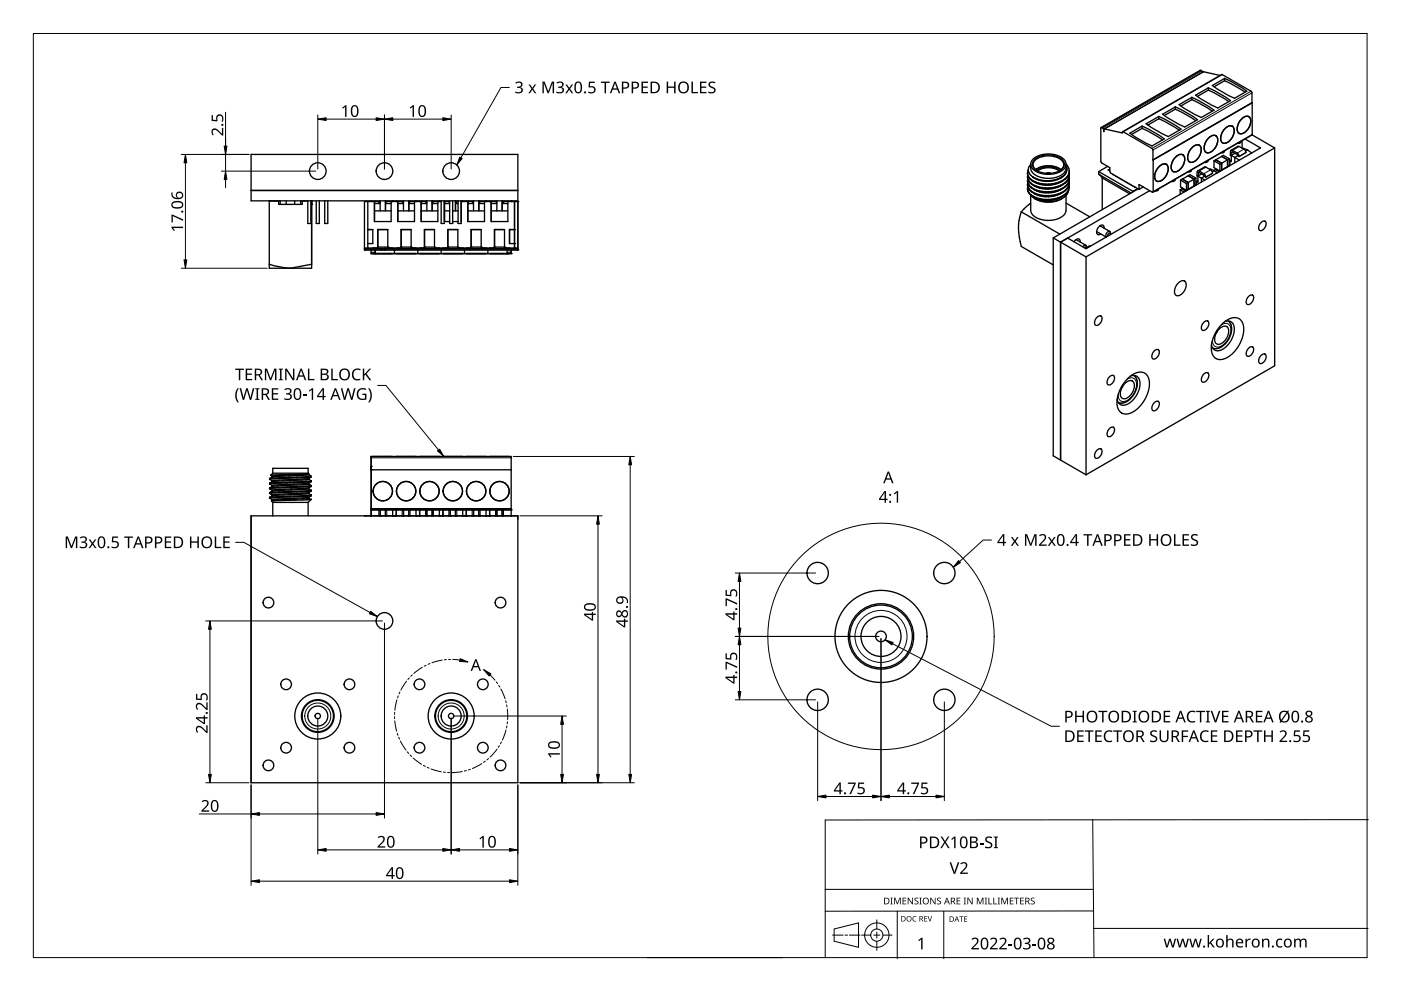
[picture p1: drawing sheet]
<svg xmlns="http://www.w3.org/2000/svg" width="420mm" height="297mm" viewBox="0 0 420 297" stroke-linecap="round" stroke-linejoin="round" font-family="sans-serif">
<g fill="none" stroke="#000" stroke-width=".4">
<path d="M331 39.4l.2-.7 5.4 1.1v-.2l.3-.1 8.6 5 .3 .5v2.9M331 39.4a.86 .86 0 0 0-.8-1.2v10.4l2.6 1.6v1.3l.3 .4 8.5 4.9M331.1 39.3l-.1 .1M338.8 39.9l3.7-2.1 3.2 1.6 3.5 2.2-3.7 2.2-3.9-2.1zM342.5 38.5l3.2 1.6 2.9 1.8M342.5 38.5l-3.1 1.8M342.5 37.8v.7M343.7 37.1l3.8-2.2 3.9 2 2.8 1.8-3.8 2.2-3.2-1.5zM347.5 35.6l3.3 1.6 2.9 1.8M347.5 35.6l-3.3 1.9M347.5 34.9v.7M348.7 34.2l3.8-2.2 3.9 2 2.7 1.9-3.8 2.2-3.1-1.6z"/>
<path d="M352.5 32.7l3.2 1.6 2.9 1.9M352.5 32.7l-3.3 1.9M352.5 32v.7M353.6 31.4l3.8-2.2 3.9 2 2.8 1.8-3.8 2.2-3.2-1.6zM357.4 29.9l3.3 1.6 2.9 1.8M357.4 29.2v.7M357.4 29.9l-3.3 1.9M358.6 28.5l3.8-2.2 3.1 1.6 3.5 2.3-3.8 2.2-3.9-2zM360.7 21.6l-.8-.5-29.7 17.1M362.4 27l3.2 1.6 2.9 1.9M362.4 26.3v.7M362.4 27l-3.3 1.9"/>
<path d="M363.6 25.6l3.7-2.1 3.1 1.6 3.5 2.2-3.7 2.2-3.1-1.6zM365.9 22.6l-5.1-1.1-29.7 17.2M367.3 24.2l3.2 1.6 2.9 1.8M367.3 23.5v.7M367.3 24.2l-3.2 1.8M367.4 38.5l.5-.4a1.33 1.33 0 0 1 1.7-.3 1.33 1.33 0 0 1 .5 1.6 3.9 3.9 0 0 1-3.1 3.6 1.62 1.62 0 0 1-.8-2.3l.5-1.2zM372.4 35.6l.4-.4a1.33 1.33 0 0 1 1.7-.2 1.33 1.33 0 0 1 .6 1.6 3.9 3.9 0 0 1-3.1 3.5 1.62 1.62 0 0 1-.9-2.3l.5-1.2zM375.5 30.8v-3l-.2-.4-8.9-5.1-29.7 17.2M375.5 30.8h.1M375.5 30.8l-29.7 17.1M375.5 30.8v9.7l-29.7 17.1M375.5 30.8l-29.7 17.2"/>
<path d="M75.3 46.3h80v13.9h-80zM75.3 57.1h80M308.1 51.8l.1 .7M308.1 53l.1 .7M308.1 54.2l.1 .7M308.1 55.3l.1 .7M308.1 56.6l.3 .9 .7 .9M308.1 56.5v.1M308.1 56.5l.1 .2M308.2 56l-.1 .5M308.2 54.9l-.1 .4M308.2 53.7l-.1 .5"/>
<path d="M308.2 52.5l-.1 .5M308.2 52.5h.1M308.2 53.7h.1M308.2 54.9h.1M308.2 56h.1M308.2 52.5l.3 .6M308.2 53.7l.3 .6M308.2 54.9l.3 .5M308.2 56l.7 1.1M308.4 50.9a2.59 2.59 0 0 0 1.2 2.1M308.4 50.9l-.3 .9M308.5 53.1l.8 .9 1 .6"/>
<path d="M308.5 54.3l.4 .5M308.5 55.4l.7 .8 1.1 .7M308.5 54.3h.1M308.5 53.1h.1M308.5 55.4h.1M308.9 54.8h.1M308.9 57.1h.1M308.9 54.8l1.4 .9M308.9 57.1l1.4 .9M309.1 58.4l.1 .2M309.1 49.3l-.5 .8-.2 .8M309.1 58.4v4.6a4.2 4.2 0 0 0 4.4 3 6.5 6.5 0 0 0 5.9-1.9l.3-1.1v-4.4"/>
<path d="M309.1 49.2a3.5 3.5 0 0 0 3.5 4.1 7.1 7.1 0 0 0 6.8-1.8l.3-1.1v-1.2M309.2 58.6l1.2 .9M309.2 58.6h.1M309.3 58.6l.9 .6M309.6 53l.2 .1M309.8 53.1l1.5 .7 1.9 .3M309.8 47.7a7.4 7.4 0 0 1 9.6 .4 2.32 2.32 0 0 1-1.6 3.4 7.5 7.5 0 0 1-8.4-1.2 1.96 1.96 0 0 1 .4-2.6zM310.2 59.2h.1M310.3 59.2l2.5 .7h2.9M310.4 47.7a6.8 6.8 0 0 1 8.4 .4 2.02 2.02 0 0 1-1 3.1 6.8 6.8 0 0 1-7.8-.9 1.82 1.82 0 0 1 .4-2.6zM310.7 50.7l-.1 .1M311 51.1a5.9 5.9 0 0 1 6.9 0"/>
<path d="M313.2 54.1h.1M313.7 51.9h1.5M314.7 52h-.5M315 52h-1.1M315.7 59.8v.1M317.5 50.5a7 7 0 0 0-6.4 .1M317.7 51.2a5.9 5.9 0 0 0-6.5 0M317.7 51.2a1.98 1.98 0 0 0 1.3-1.9 1.98 1.98 0 0 0-1.3-1.8 6.5 6.5 0 0 0-7.5 .8 1.9 1.9 0 0 0 .9 2.9M318.1 50.7l.2 .1M318.3 59.1a8.5 8.5 0 0 1-8 .1M318.3 59.1h.1M318.3 54.4a8.5 8.5 0 0 1-8 .2"/>
<path d="M318.3 55.6a8.5 8.5 0 0 1-8 .1M318.3 56.7a8.5 8.5 0 0 1-8 .2M318.3 57.9a8.5 8.5 0 0 1-8 .1M318.3 54.4a10 10 0 0 1-5.2 .9l-2.8-.7M318.3 55.6l-2 .7-2.3 .2-2.1-.2-1.6-.6M318.3 56.7l-2 .7-2.1 .3-2-.2-1.9-.6M318.3 57.9l-2.1 .7-2 .2-2.3-.2-1.6-.6M318.6 59.5a9.1 9.1 0 0 1-8.2 0M318.6 59.5a8.2 8.2 0 0 1-8.2 0M319.4 54.9l-1.1 .7M319.4 54.9h.1M319.7 49.3l.2 .2z"/>
<path d="M319.7 58.6l-1.1 .9M319.7 49.7l.3 .9-.2 1M319.7 51.7l-.8 1-1.7 .9-2 .5h-2M319.7 51.7a6.9 6.9 0 0 1-7.9 2.4l-2-1M319.8 51.6l-.1 .1M319.9 49.5l.6 .9 .2 .9M320.3 56.2l-.9 1-1.1 .7M320.3 56.1v.1M320.5 57l-.8 1.6M320.5 57a6.1 6.1 0 0 1-4.8 2.8M320.6 55.4l.1 .5M320.6 54.2l.1 .5"/>
<path d="M320.6 53.1l.1 .5M320.6 51.9l.1 .5M320.6 51.9l-.7 1.4-1.6 1.1M320.6 53.1l-.4 .9-.8 .9M320.6 55.4l-.3 .7M320.7 55.9a4.9 4.9 0 0 1-4.8 3.7 7.8 7.8 0 0 1-7.5-2.1l-.2-.8M320.7 54.7a4.9 4.9 0 0 1-4.8 3.8 7.8 7.8 0 0 1-7.5-2.2l-.3-1M320.7 53.6a4.9 4.9 0 0 1-4.8 3.7 7.8 7.8 0 0 1-7.5-2.1l-.3-1M320.7 52.4a4.9 4.9 0 0 1-4.8 3.8 7.8 7.8 0 0 1-7.5-2.2l-.3-1M320.7 51.3a4.9 4.9 0 0 1-4.8 3.7 7.8 7.8 0 0 1-7.5-2.1l-.3-1.1M320.7 51.3l-.1 .6M320.7 52.4l-.1 .7"/>
<path d="M320.7 53.6l-.1 .9-.6 1-1.7 1.2M320.7 54.7l-.1 .7M320.7 55.9l-.2 1.1M329.5 51.4v.8l9.7 5.6M329.5 51.4l10.3 5.9M329.9 52.5l.7 .8M330.6 53.3l8.2 4.8M330.6 53.3v9.5M332.2 49.9l-2.7 1.5M332.3 50.9l.5 .2M333.7 52.3h.2M339.8 57.3v.2"/>
<path d="M340.3 56v.1M341.2 56.5l-1.4 .8M341.3 56.6l-25.4 14.7M342.9 56l-1.3 .8M344.8 57.2l-26.7 15.4M345.8 47.9v.1M345.8 48v9.5l-.2 .1-4-2.3v1.5M347.4 56.7l-.2 .4-.8 .2M347.6 49.9l.5-.4a1.33 1.33 0 0 1 1.7-.3 1.33 1.33 0 0 1 .6 1.6 3.9 3.9 0 0 1-3.2 3.6 1.62 1.62 0 0 1-.8-2.3l.5-1.2zM352.4 53.8l-.3 .5-.8 .1M352.6 47l.4-.3a1.33 1.33 0 0 1 1.7-.3 1.33 1.33 0 0 1 .6 1.6 3.9 3.9 0 0 1-3.1 3.5 1.62 1.62 0 0 1-.9-2.2l.5-1.2zM353.9 56.9v1.3"/>
<path d="M353.9 56.9l1.2 .7M354 54v2l1.8 1.1M354 54l1.8 1M354.5 56.6l1.2 .6M354.6 53.7l1.7 1v2.1M354.6 53.7l-.6 .3M354.7 56.4l-.8 .5M355.8 55v2.1M356.3 52.7l.6-.3 1.7 1M356.3 52.7l1.8 1M356.3 52.7l-1.7 1M357.3 50.9l-.2 .5-.8 .1"/>
<path d="M357.4 56.1l.1 .1M357.5 44.2l.5-.4a1.33 1.33 0 0 1 1.7-.3 1.33 1.33 0 0 1 .6 1.6 3.9 3.9 0 0 1-3.2 3.6 1.62 1.62 0 0 1-.8-2.3l.5-1.2zM358 55.8l.1 .1M358.1 55.7l-2.3 1.4M358.1 53.7l-2.3 1.3M358.1 53.7v2M358.6 53.4v2l-.5 .3M358.6 53.4l-.5 .3M358.9 54.4v1M359.2 51.2l2.3-1.2 1.7 1 .4 .9M359.2 52.9l-.2-.2v-1.1l.3-.4 1.9 1 .4 .9M359.2 54.1l-.3 .3"/>
<path d="M359.2 52.8v1.8l-.3-.2M359.2 52.8l2.1 1.2M359.4 52.7l.2-1 1.4 .8 .2 .4M360.4 52.1l-1.2 .7M361.2 52.9l-.9 .5v1.2M361.2 52.9l.4 .2M362.3 48.1l-.3 .5-.8 .1M362.5 41.3l.4-.3a1.33 1.33 0 0 1 1.7-.3 1.33 1.33 0 0 1 .6 1.6 3.9 3.9 0 0 1-3.1 3.5 1.62 1.62 0 0 1-.9-2.3l.5-1.2zM362.8 50.8l1.4 .4M363.6 52l-2 1.1M363.6 51.9v.1M364.1 48.2v2.1l1.7 1"/>
<path d="M364.1 48.2l1.7 1M364.2 51.2l-.7 .3M364.2 51.2l.8 .6M364.4 51.4l.7 .4M364.5 50.8l1.2 .7M364.6 47.9l1.8 1v2.1l-.6 .3M364.8 50.7l-.8 .4M365.8 49.2v2.1M366.4 46.9l.5-.3 1.8 1M366.4 46.9l-2.3 1.3M366.4 46.9l1.7 1M367.2 45.2l-.2 .5-.8 .1"/>
<path d="M367.5 50.3v.1M368 50l.1 .1M368.1 47.9l-2.3 1.3M368.1 47.9v2M368.7 47.6l-.6 .3M368.7 47.6v2M368.9 48.2v1.4M369.2 45l2.3-1.2 1.7 1 .4 .9M369.3 46.7l-.3-.2v-1.1l.3-.4 1.9 1 .4 .9M369.3 47.9l-.4 .3M369.3 46.6v1.8l-.4-.2M369.3 46.6l2.4 1.4"/>
<path d="M369.4 46.5l.2-1 1.4 .8 .2 .4M370.4 45.9l-1.1 .7M371.2 46.7l.4 .2M371.2 46.7l-.9 .5v1.6M372.2 42.4l-.3 .5-.8 .1M372.5 42.2v2.2M372.8 44.5l1.4 .5M373.4 41.7l4.6 2.6-52.3 30.2-5.5-3.1-2.1 1.2M373.6 45.7v.1M373.6 45.8l-2 1.1M374.2 45l-.7 .3M374.2 45l1.2 .9"/>
<path d="M375.5 40.4l6.8 3.9M382.3 44.3v65.4l-56.6 32.6M382.3 44.3l-56.6 32.7M80.8 79.2l3.1 .8 3.2 .4M81 60.2v.1M83 60.2v.1M83.6 60.3h.4v1M83.6 60.3h-2.8v20.1h6.3M83.6 60.3v1h7v-1M85.8 60.2v1.1M88.4 60.2v1.1M91.2 60.2v.1"/>
<path d="M92.3 60.3h-2.1v1M92.3 60.2v6.8h.9v-6.8M93.2 60.3h.3v20.1h-6.4M93.5 79.2l-6.4 1.2M94.8 60.2v6.8h1v-6.8M97.4 60.2v6.8h.9v-6.8M109.3 74.4h46M110.3 60.4v14M110.3 68.8h1.5v4.2h-1.5M111.3 74.9v1.1h42M111.3 60.2v.2M111.9 76h5.8z"/>
<path d="M112.3 61h1.7M112.3 63.2h5M112.3 60.4v6h5v-6M112.5 75.6v.4M112.5 74.9v1.1M112.5 76h5.8M113.4 60.4l.6 .5M114 60.2v3M114 60.4h-4.7v14.5h46v-14.5h-4.7M114.3 74.4v.5M115.3 74.4v.5M115.6 60.2v3"/>
<path d="M115.6 60.4h5.4M115.6 61h1.7M115.9 60.4l-.3 .3M116.3 74.1l.4 .3-.4-.4v-5.2h-3v5.2l-.4 .4M117.8 60.2v.2M118.3 76h7M118.3 74.9v1.1M118.8 60.2v.2M118.9 76h5.8zM119.3 61h1.7M119.3 63.2h5M119.3 60.4v6h5v-6"/>
<path d="M120.6 60.4l.4 .4M121 60.2v3M122.6 60.2v3M122.6 60.4h5.4M122.6 61h1.7M123.1 60.4l-.5 .4M123.3 74.1l.4 .3-.4-.4v-5.2h-3v5.2l-.4 .4M124.8 60.2v.2M125.3 76h7M125.3 74.9v1.1M125.8 60.2v.2M125.9 76h5.8z"/>
<path d="M126.3 61h1.7M126.3 63.2h5M126.3 60.4v6h5v-6M127.6 60.4l.4 .4M128 60.2v3M129.6 60.2v3M129.6 60.4h2.7M129.6 61h1.7M130.1 60.4l-.5 .4M130.3 74.1l.4 .3-.4-.4v-5.2h-3v5.2l-.4 .4M131.8 60.2v.2M132.3 76h7"/>
<path d="M132.3 74.9v1.1M132.3 60.2v6.8h.9v-6.8M132.9 76h5.8zM133.2 60.4h1.6M133.3 61h1.5M133.3 63.2h1.5M133.3 60.4v6h1.5M134.6 60.4l.2 .3M134.8 60.2v6.8h1v-6.8M135.8 63.2h1.6M135.8 66.4h1.6M136.6 60.2v3"/>
<path d="M136.6 60.4h.8M136.6 61h.8M137.1 60.4l-.5 .4M137.3 74.1l.4 .3-.4-.4v-5.2h-3v5.2l-.4 .4M137.4 60.2v6.8h.9v-6.8M138.3 60.4h3.7M138.3 61h.1M138.3 63.2h.1M138.3 66.4h.1M138.8 60.2v.2M139.3 76h7M139.3 74.9v1.1"/>
<path d="M139.8 60.2v.2M139.9 76h5.8zM140.3 61h1.7M140.3 63.2h5M140.3 60.4v6h5v-6M141.6 60.4l.4 .4M142 60.2v3M143.6 60.2v3M143.6 60.4h5.4M143.6 61h1.7M144.1 60.4l-.5 .4M144.3 74.1l.4 .3-.4-.4v-5.2h-3v5.2l-.4 .4"/>
<path d="M145.8 60.2v.2M146.3 74.9v1.1M146.8 60.2v.2M146.9 76h5.8zM147.3 61h1.7M147.3 63.2h5M147.3 60.4v6h5v-6M148.7 60.4l.3 .3M149 60.2v3M150.6 60.2v3M150.6 61h1.7M151.2 60.4l-.6 .5"/>
<path d="M151.3 74.1l.4 .3-.4-.4v-5.2h-3v5.2l-.4 .4M152.1 74.9v1.1h-5.8M153.3 75.2v-.3v.7M153.3 75.6v.4M153.3 60.2v.2M154.3 68.8h-1.5v4.2h1.5M154.3 60.4v14M306.3 63.5l-.7 2.4-.2 2.3 .2 2.4 .7 3.3 9.6 5.5M306.3 63.5l11.5 6.7M309.1 60.9l-2.8 2.6M315.9 71.3v65.3l9.8 5.7M315.9 71.3l9.8 5.7"/>
<path d="M318.1 72.6v65.3M319.7 60.9l7.1 4.1M322.1 72.5l.3-.4a.81 .81 0 0 1 1-.6 .81 .81 0 0 1 .5 1M322.7 71.8l2.9 1.7M324.7 74l.5-.5h.4l.2 .8M325.2 74.3l.5-.3 .1 .5M325.7 77v65.3M326.6 73.8l.2 .1M327 73.8l-.6 .1-.6 .5M328.9 69.4l2.9 1.6a1.1 1.1 0 0 1 .1-1.1 1.1 1.1 0 0 1 1-.4l.1 .7M329.9 67.7l2.9 1.7M331.1 68.4a.84 .84 0 0 0-.6-1 .84 .84 0 0 0-1 .6l-.5 .9a.84 .84 0 0 0-.1 1 .84 .84 0 0 0 1 .4l.2-.2"/>
<path d="M333 70.3v-.3l-.3-.1-.4 .3-.1 .6M378.1 66.8a.9 .9 0 0 1 1.3-.5 .9 .9 0 0 1 .2 1.4l-.5 .9a.9 .9 0 0 1-1.3 .5 .9 .9 0 0 1-.2-1.4zM328.9 95.2a.9 .9 0 0 1 1.3-.5 .9 .9 0 0 1 .2 1.4l-.5 .9a.9 .9 0 0 1-1.3 .5 .9 .9 0 0 1-.2-1.4zM353.5 84.7a1.25 1.25 0 0 1 1.7-.5 1.25 1.25 0 0 1 .5 1.7 2.79 2.79 0 0 1-3 2.6 2.79 2.79 0 0 1 .8-3.8zM360.9 96.7a.9 .9 0 0 1 1.3-.5 .9 .9 0 0 1 .2 1.4l-.5 .9a.9 .9 0 0 1-1.3 .5 .9 .9 0 0 1-.2-1.4zM365.1 99.3l-.4 .6M365.7 98.6l.4-.4a1.37 1.37 0 0 1 1.8-.3 1.37 1.37 0 0 1 .6 1.6 4 4 0 0 1-3.2 3.7 1.67 1.67 0 0 1-.9-2.4l.5-1.2zM366.6 97a4.6 4.6 0 0 1 5-1.5 5 5 0 0 1 .9 6 8.7 8.7 0 0 1-6.6 6.3 2.9 2.9 0 0 1-2.7-3.5 10.9 10.9 0 0 1 3.4-7.3zM367.4 96.4a2.03 2.03 0 0 1 2.1 .2 2.03 2.03 0 0 1 .7 2.1 7 7 0 0 1-4.8 6.4 1.88 1.88 0 0 1-2.1-1.7M368.4 96.2a4.5 4.5 0 0 1-.1 5.8l-1 1.2a3.5 3.5 0 0 1-3.6 1.1M374.3 89a.9 .9 0 0 1 1.3-.5 .9 .9 0 0 1 .3 1.4l-.6 .8a.9 .9 0 0 1-1.3 .5 .9 .9 0 0 1-.2-1.3zM332.6 113.1a.9 .9 0 0 1 1.3-.5 .9 .9 0 0 1 .2 1.3l-.5 .9a.9 .9 0 0 1-1.3 .5 .9 .9 0 0 1-.2-1.4z"/>
<path d="M336.8 115.7l-.4 .5M337.4 114.9l.5-.4a1.37 1.37 0 0 1 1.7-.3 1.37 1.37 0 0 1 .6 1.7 4 4 0 0 1-3.2 3.6 1.67 1.67 0 0 1-.9-2.3l.5-1.3zM338.4 113.3a4.6 4.6 0 0 1 4.9-1.5 5 5 0 0 1 .9 6 8.7 8.7 0 0 1-6.5 6.3 2.9 2.9 0 0 1-2.7-3.5 10.9 10.9 0 0 1 3.4-7.3zM339.1 112.7a2.03 2.03 0 0 1 2.1 .3 2.03 2.03 0 0 1 .7 2 7 7 0 0 1-4.8 6.5 1.88 1.88 0 0 1-2.1-1.8M340.1 112.6a4.5 4.5 0 0 1-.1 5.7l-1 1.2a3.5 3.5 0 0 1-3.6 1.2M346.1 105.3a.9 .9 0 0 1 1.3-.5 .9 .9 0 0 1 .2 1.4l-.5 .9a.9 .9 0 0 1-1.3 .5 .9 .9 0 0 1-.3-1.4zM360.9 112.2a.9 .9 0 0 1 1.3-.5 .9 .9 0 0 1 .2 1.4l-.5 .9a.9 .9 0 0 1-1.3 .5 .9 .9 0 0 1-.2-1.4zM374.3 104.5a.9 .9 0 0 1 1.3-.5 .9 .9 0 0 1 .3 1.4l-.6 .8a.9 .9 0 0 1-1.3 .6 .9 .9 0 0 1-.2-1.4zM378.1 106.7a.9 .9 0 0 1 1.3-.6 .9 .9 0 0 1 .2 1.4l-.5 .9a.9 .9 0 0 1-1.3 .5 .9 .9 0 0 1-.2-1.4zM111.3 139.8v.4M111.3 139.7v.4M111.9 136.8h.3"/>
<path d="M117.4 136.8h.3M118.8 136.8h.3M124.5 136.8h.3M125.8 136.8h.3M131.5 136.8h.3M132.8 136.8h.3M138.5 136.8h.3M139.8 136.8h.3M145.5 136.8h.3M146.9 136.8h.3M152.4 136.8h.3M328.9 135.1a.9 .9 0 0 1 1.3-.5 .9 .9 0 0 1 .2 1.3l-.5 .9a.9 .9 0 0 1-1.3 .5 .9 .9 0 0 1-.2-1.4z"/>
<path d="M332.6 128.6a.9 .9 0 0 1 1.3-.5 .9 .9 0 0 1 .2 1.4l-.5 .8a.9 .9 0 0 1-1.3 .5 .9 .9 0 0 1-.2-1.3zM346.1 120.8a.9 .9 0 0 1 1.3-.5 .9 .9 0 0 1 .2 1.4l-.5 .9a.9 .9 0 0 1-1.3 .5 .9 .9 0 0 1-.3-1.4zM75.3 154.6h80v80h-80zM80.8 144.8v.3M80.8 146.3v.2M80.9 143.7h-.1M80.9 145.1h-.1M80.9 146.5h-.1M80.9 149.3l.7 .5M80.9 145.1l.7 .4M80.9 147.9l.7 .4M80.9 146.5l.7 .4"/>
<path d="M80.9 143.7l.7 .4M80.9 143.4h.1M80.9 147.6h.1M81.2 142.4h.1M81.3 142.5l.3 .2M81.6 143l-.7 .4M81.6 147.2l-.7 .4M81.6 143h.1M81.6 142.7v.3M81.6 144.1v.3M81.6 145.5v.3M81.6 146.9v.3"/>
<path d="M81.6 148.3v.3M81.6 149.7v.3M81.6 149.7v.1M81.6 145.5h.1M81.6 142.7h.1M81.6 150l.1 .1M81.6 145.8l-.8 .4M81.6 148.6l-.8 .5M81.6 144.4l-.8 .4M81.6 147.2l.1 .1M81.6 147.2h.1M81.7 150h-.1"/>
<path d="M81.7 143h-.1M81.7 144.4h-.1M81.7 147.2h-.1M81.7 148.6h-.1M81.7 150.1l-.3 .1 .4 .4M81.7 150.1h.2M81.8 141.8v-1.4h10.6v1.4M81.8 150.6v4M81.8 141.8l-.6 .6M81.8 141.8h10.6M81.8 150.6h10.6M86.5 142.7l-4.8 .3"/>
<path d="M86.5 142.7h.1M87.1 144.5l-6.2 .3M87.1 144.5h.1M91.9 142.1l-10.7 .3M91.9 142.1l-10.3 .6M92.4 150.6v4M92.4 141.8l.2 .2M92.4 142l-.5 .1M92.5 147.6h.1M92.5 143.3l.1 .1M92.5 142h-.1M92.5 142h.1"/>
<path d="M92.6 149.3l.7 .5M92.6 145.1h.1M92.6 149.3h.1M92.6 142.3l.8 .4M92.6 143.4l.8-.4-12.5 .7M92.6 149.1l-11 .6M92.6 144.8l-11 .7M92.6 147.6l-11 .7M92.6 143.4l-11 .7M92.6 146.5l.8 .5M92.6 147.9l.8 .5M92.6 146.5l-10.9 .7"/>
<path d="M92.6 147.9l-10.9 .7M92.6 145.1l.7 .4M92.6 142v.3l-.6 .1-5.5 .3M92.6 145.1l-11 .7M92.6 149.3l-10.9 .7M92.6 146.5v-.3l-11 .7M92.6 143.4v.3M92.6 144.8v.3M92.6 147.6v.3M92.6 149.1v.2M92.6 147.6h.1M92.6 143.4h.1"/>
<path d="M93.1 142.8l-11.4 .5-.9 .1v.3M93.1 142.8h.3M93.1 142.6v.2M93.3 148.3l.1 .1M93.3 144.1h.1M93.3 149.7l-11.6 .4M93.3 145.8l-12.4 .7M93.4 146.9v.1M93.4 144.4l-.8 .4M93.4 145.8l-.8 .4M93.4 148.6l-.8 .5M93.4 147.2l-.8 .5"/>
<path d="M93.4 148.4h.1M93.4 148.4l-12.5 .7M93.4 147l-11.7 .5-.9 .2v.2M93.4 145.6l-12.5 .6M93.4 144.1l-6.3 .4M93.4 145.5v.1M93.4 144.4l-12.5 .7M93.4 147.2l-12.6 .7M93.4 148.6l-12.6 .7v-.2M93.4 144.1v.3M93.4 145.5l-.1 .3M93.4 147v.2"/>
<path d="M93.4 148.4v.2M93.4 144.1l-.8-.4-10.9 .7M93.4 149.6l-1 1M111.3 152.8v1.8v-.4M111.3 152.8v-16h42v16M111.3 152.8h42M111.3 140.8h42M113.6 152.8h.4M114 154.6h-.4M114 152.8v1.8M115.6 152.8h-1.6M115.6 152.8h.4"/>
<path d="M115.6 154.6h-1.6M115.6 152.8v1.8M116 154.6h-.4M117.8 152.8v1.8M118.8 152.8v1.8v-.4M120.6 152.8h.4M121 154.6h-.4M121 152.8v1.8M122.6 152.8h.4M122.6 154.6h-1.6M122.6 152.8h-1.6M122.6 152.8v1.8"/>
<path d="M123 154.6h-.4M124.8 152.8v1.8M125.8 152.8v1.8v-.4M127.6 152.8h.4M128 154.6h-.4M128 152.8v1.8M129.6 154.6h-1.6M129.6 152.8h-1.6M129.6 152.8h.4M129.6 152.8v1.8M130 154.6h-.4M131.8 152.8v1.8"/>
<path d="M132.8 152.8v1.8v-.4M134.6 152.8h.4M135 154.6h-.4M135 152.8v1.8M136.6 154.6h-1.6M136.6 152.8h-1.6M136.6 152.8h.4M136.6 152.8v1.8M137 154.6h-.4M138.8 152.8v1.8M139.8 152.8v1.8v-.4M141.6 152.8h.4"/>
<path d="M142 154.6h-.4M142 152.8v1.8M143.6 154.6h-1.6M143.6 152.8h-1.6M143.6 152.8h.4M143.6 152.8v1.8M144 154.6h-.4M145.8 152.8v1.8M146.8 152.8v1.8v-.4M148.6 152.8h.4M149 154.6h-.4M149 152.8v1.8"/>
<path d="M150.6 154.6h-1.6M150.6 152.8h-1.6M150.6 152.8h.4M150.6 152.8v1.8M151 154.6h-.4M153.3 152.8v1.8"/>
<circle cx="95.3" cy="51.3" r="2.5"/>
<circle cx="115.3" cy="51.3" r="2.5"/>
<circle cx="135.3" cy="51.3" r="2.5"/>
<circle cx="114.8" cy="147.2" r="2.9"/>
<circle cx="121.8" cy="147.2" r="2.9"/>
<circle cx="128.8" cy="147.2" r="2.9"/>
<circle cx="135.8" cy="147.2" r="2.9"/>
<circle cx="142.8" cy="147.2" r="2.9"/>
<circle cx="149.8" cy="147.2" r="2.9"/>
<circle cx="245.2" cy="171.8" r="3.2"/>
<circle cx="283.2" cy="171.8" r="3.2"/>
<circle cx="80.5" cy="180.6" r="1.6"/>
<circle cx="115.3" cy="186.1" r="2.5"/>
<circle cx="150.1" cy="180.6" r="1.6"/>
<circle cx="264.2" cy="190.8" r="13.8"/>
<circle cx="264.2" cy="190.8" r="1.6"/>
<circle cx="264.2" cy="190.8" r="6"/>
<circle cx="264.2" cy="190.8" r="9.4"/>
<circle cx="264.2" cy="190.8" r="9.8"/>
<circle cx="85.8" cy="205.1" r="1.6"/>
<circle cx="95.3" cy="214.6" r="6.9"/>
<circle cx="95.3" cy="214.6" r=".8"/>
<circle cx="95.3" cy="214.6" r="3"/>
<circle cx="95.3" cy="214.6" r="4.7"/>
<circle cx="95.3" cy="214.6" r="4.9"/>
<circle cx="104.8" cy="205.1" r="1.6"/>
<circle cx="125.8" cy="205.1" r="1.6"/>
<circle cx="135.3" cy="214.6" r="6.9"/>
<circle cx="135.3" cy="214.6" r=".8"/>
<circle cx="135.3" cy="214.6" r="3"/>
<circle cx="135.3" cy="214.6" r="4.7"/>
<circle cx="135.3" cy="214.6" r="4.9"/>
<circle cx="144.8" cy="205.1" r="1.6"/>
<circle cx="245.2" cy="209.8" r="3.2"/>
<circle cx="283.2" cy="209.8" r="3.2"/>
<circle cx="80.5" cy="229.4" r="1.6"/>
<circle cx="85.8" cy="224.1" r="1.6"/>
<circle cx="104.8" cy="224.1" r="1.6"/>
<circle cx="125.8" cy="224.1" r="1.6"/>
<circle cx="144.8" cy="224.1" r="1.6"/>
<circle cx="150.1" cy="229.4" r="1.6"/>
</g>
<g fill="none" stroke="#000" stroke-width=".3">
<path d="M331.1 38.9h-.1M360.1 21.1l-29.7 17.1M360.4 21.3l-29.7 17.1M361 21.5l-29.7 17.2M366.6 22.4l-29.7 17.1M375.2 27.3l-29.7 17.2M375.5 27.8l-29.7 17.2M310.7 50.7a6.9 6.9 0 0 1 7.4 0M311.1 50.6l-.4 .3M317.5 50.5l.6 .4M332.8 50.7l-.5 .2 .5 .3M333.7 52.2l6.7 3.9"/>
<path d="M359.6 51.7l-.2 .1M361.7 50.1l-2.1 1.2M363 50.9l-2 1.2M363.6 51.9l-2 1.2M369.6 45.5l-.2 .1M371.7 43.9l-2.1 1.2M373.1 44.7l-2.1 1.2M373.6 45.7l-2 1.2M375.5 40.3l-29.7 17.1M111.3 75.6h1.2M111.8 74.4h.1M112.9 74.4h.1"/>
<path d="M113.3 74h.1M113.3 74h3M116.7 74.4h.1M117.8 74.4h.1M118.8 74.4h.1M119.9 74.4h.1M120.3 74h.1M120.3 74h3M123.7 74.4h.1M124.8 74.4h.1M125.8 74.4h.1M126.9 74.4h.1"/>
<path d="M127.3 74h.1M127.3 74h3M130.7 74.4h.1M131.8 74.4h.1M132.8 74.4h.1M133.9 74.4h.1M134.3 74h.1M134.3 74h3M137.7 74.4h.1M138.8 74.4h.1M139.8 74.4h.1M140.9 74.4h.1"/>
<path d="M141.3 74h.1M141.3 74h3M144.7 74.4h.1M145.8 74.4h.1M146.8 74.4h.1M147.9 74.4h.1M148.3 74h.1M148.3 74h3M151.7 74.4h.1M152.1 75.6h1.2M152.8 74.4h.1M366.3 97.4a1.76 1.76 0 0 1 2.1-.2 1.76 1.76 0 0 1 .7 2 5.6 5.6 0 0 1-3.6 4.8 1.65 1.65 0 0 1-1.9-2.1"/>
<path d="M338 113.7a1.76 1.76 0 0 1 2.1-.2 1.76 1.76 0 0 1 .7 2.1 5.6 5.6 0 0 1-3.6 4.7 1.65 1.65 0 0 1-1.9-2M111.3 137.2h42M111.3 152.4h42M113.6 152.8v1.8M116 152.8v1.8M120.6 152.8v1.8M123 152.8v1.8M127.6 152.8v1.8M130 152.8v1.8M134.6 152.8v1.8M137 152.8v1.8M141.6 152.8v1.8"/>
<path d="M144 152.8v1.8M148.6 152.8v1.8M151 152.8v1.8"/>
<circle cx="264.2" cy="190.8" r="7.8"/>
<circle cx="95.3" cy="214.6" r="3.9"/>
<circle cx="135.3" cy="214.6" r="3.9"/>
</g>
<g fill="#000">
<circle cx="93.5" cy="60.3" r=".2"/>
<circle cx="93.5" cy="61.3" r=".2"/>
<circle cx="109.3" cy="74.9" r=".2"/>
<circle cx="110.3" cy="68.8" r=".2"/>
<circle cx="110.3" cy="74.4" r=".2"/>
<circle cx="111.3" cy="76" r=".2"/>
<circle cx="112.3" cy="60.4" r=".2"/>
<circle cx="112.5" cy="76" r=".2"/>
<circle cx="113.3" cy="68.8" r=".2"/>
<circle cx="114.3" cy="74.9" r=".2"/>
<circle cx="115.3" cy="74.9" r=".2"/>
<circle cx="115.3" cy="74.4" r=".2"/>
<circle cx="116.3" cy="74.1" r=".2"/>
<circle cx="119.3" cy="60.4" r=".2"/>
<circle cx="120.3" cy="68.8" r=".2"/>
<circle cx="123.3" cy="74.1" r=".2"/>
<circle cx="126.3" cy="60.4" r=".2"/>
<circle cx="127.3" cy="68.8" r=".2"/>
<circle cx="130.3" cy="74.1" r=".2"/>
<circle cx="133.3" cy="60.4" r=".2"/>
<circle cx="134.3" cy="68.8" r=".2"/>
<circle cx="137.3" cy="74.1" r=".2"/>
<circle cx="140.3" cy="60.4" r=".2"/>
<circle cx="141.3" cy="68.8" r=".2"/>
<circle cx="144.3" cy="74.1" r=".2"/>
<circle cx="147.3" cy="60.4" r=".2"/>
<circle cx="148.3" cy="68.8" r=".2"/>
<circle cx="151.3" cy="74.1" r=".2"/>
<circle cx="152.1" cy="76" r=".2"/>
<circle cx="152.8" cy="68.8" r=".2"/>
<circle cx="153.3" cy="76" r=".2"/>
<circle cx="154.3" cy="60.4" r=".2"/>
<circle cx="154.3" cy="68.8" r=".2"/>
<circle cx="154.3" cy="74.4" r=".2"/>
<circle cx="154.3" cy="73" r=".2"/>
<circle cx="155.3" cy="74.9" r=".2"/>
<circle cx="155.3" cy="60.4" r=".2"/>
<circle cx="111.3" cy="136.8" r=".2"/>
<circle cx="111.3" cy="139.8" r=".2"/>
<circle cx="109.3" cy="154.6" r=".2"/>
<circle cx="111.3" cy="152.8" r=".2"/>
<circle cx="111.3" cy="140.8" r=".2"/>
<circle cx="114" cy="154.6" r=".2"/>
<circle cx="114" cy="152.8" r=".2"/>
<circle cx="115.6" cy="154.6" r=".2"/>
<circle cx="117.8" cy="154.6" r=".2"/>
<circle cx="118.8" cy="152.8" r=".2"/>
<circle cx="118.8" cy="154.6" r=".2"/>
<circle cx="121" cy="152.8" r=".2"/>
<circle cx="121" cy="154.6" r=".2"/>
<circle cx="122.6" cy="154.6" r=".2"/>
<circle cx="124.8" cy="154.6" r=".2"/>
<circle cx="125.8" cy="154.6" r=".2"/>
<circle cx="125.8" cy="152.8" r=".2"/>
<circle cx="128" cy="152.8" r=".2"/>
<circle cx="128" cy="154.6" r=".2"/>
<circle cx="129.6" cy="154.6" r=".2"/>
<circle cx="131.8" cy="154.6" r=".2"/>
<circle cx="132.8" cy="152.8" r=".2"/>
<circle cx="132.8" cy="154.6" r=".2"/>
<circle cx="135" cy="154.6" r=".2"/>
<circle cx="135" cy="152.8" r=".2"/>
<circle cx="136.6" cy="154.6" r=".2"/>
<circle cx="138.8" cy="154.6" r=".2"/>
<circle cx="139.8" cy="154.6" r=".2"/>
<circle cx="139.8" cy="152.8" r=".2"/>
<circle cx="142" cy="152.8" r=".2"/>
<circle cx="142" cy="154.6" r=".2"/>
<circle cx="143.6" cy="154.6" r=".2"/>
<circle cx="145.8" cy="154.6" r=".2"/>
<circle cx="146.8" cy="152.8" r=".2"/>
<circle cx="146.8" cy="154.6" r=".2"/>
<circle cx="149" cy="152.8" r=".2"/>
<circle cx="149" cy="154.6" r=".2"/>
<circle cx="150.6" cy="154.6" r=".2"/>
<circle cx="153.3" cy="152.8" r=".2"/>
</g>
<circle cx="264.2" cy="190.8" r="33.9" fill="none" stroke="#000" stroke-width=".3"/>
<path d="M10 10h400v277h-400z" fill="none" stroke="#000" stroke-width=".3"/>
<path d="M247.5 245.8v41.2M327.7 245.6l.4 41.4M269.1 273.1v14.2M283 273.1v14.2M328 273l-80.5 .1M194.1 287h40.6" fill="none" stroke="#000" stroke-width=".3"/>
<g fill="#000">
<path d="M284.8 258.5h.4l1 3 1-3h.5l-1.2 3.4h-.5zM282.1 250.7h.5l.8 1.4 .9-1.4h.4l-1 1.7 1.1 1.8h-.5l-.9-1.5-.9 1.5h-.5l1.2-1.8zM285.3 251.5l.9-.8h.4v3.5h-.5l.1-3-.7 .6zM293.8 252.7h1.2v.4h-1.2zM295.6 251.1a1.65 1.65 0 0 1 1.9-.2l-.1 .4-.4-.2a.66 .66 0 0 0-1.1 .4 .66 .66 0 0 0 .8 .8 1.05 1.05 0 0 1 .9 1.3 1.05 1.05 0 0 1-1.5 .7l-.7-.2v-.4l.7 .2a.69 .69 0 0 0 1.1-.5 .69 .69 0 0 0-.8-.8 1.01 1.01 0 0 1-.8-1.5zM298 250.7h1.3v.3l-.4 .1v2.8l.4 .1v.2h-1.3v-.2l.4-.1v-2.8l-.4-.1zM267 269.1h.8l-.3 .2v1.6l.3 .2h-.8l.3-.2v-1.6zM268.1 269.1h.4l.6 1.6 .7-1.6h.3v2h-.2v-1.8l-.7 1.8h-.2l-.6-1.8v1.8h-.3zM270.7 269.1h1.1v.2h-.9v.6h.8v.2h-.8v.7h.9v.3h-1.1zM272.2 269.1h.3l1.1 1.6v-1.6h.2v2h-.3l-1.1-1.7 .1 1.7h-.3zM273.8 274.8l.6-.2 .5 .1-.1 .1a.65 .65 0 0 0-1 .6 .65 .65 0 0 0 1 .6 .77 .77 0 0 1-1.1-.1 .77 .77 0 0 1 .1-1.1zM274.3 269.3l.7-.2 .4 .1-.1 .2a.42 .42 0 0 0-.6-.2 .42 .42 0 0 0 0 .6 .69 .69 0 0 1 .7 .9 .69 .69 0 0 1-1.1 .3l-.1-.2h.3a.45 .45 0 0 0 .7-.2 .45 .45 0 0 0-.6-.5l-.3-.4z"/>
<path d="M275.7 269.1h.7l-.2 .2v1.6l.2 .2h-.7l.2-.2v-1.6zM277.2 274.6h.9v.2h-.7v.5h.6v.1h-.6v.6h.7v.2h-.9zM278.2 274.6h.2l.5 1.4 .4-1.4h.3l-.6 1.6h-.2zM279 269.1h.3l1 1.6v-1.6h.3v2h-.3l-1.1-1.7v1.7h-.2zM281.1 269.3l.7-.2 .4 .1-.1 .2a.42 .42 0 0 0-.6-.2 .42 .42 0 0 0-.1 .6 .69 .69 0 0 1 .8 .9 .69 .69 0 0 1-1.1 .3l-.1-.2h.3a.45 .45 0 0 0 .7-.2 .45 .45 0 0 0-.6-.5l-.4-.4zM286.9 269.1h1.1v.2h-.9v.6h.9v.2h-.9v.7h.9v.3h-1.1zM287.7 274.7h1.2v.2h-.5v1.4h-.2v-1.4h-.5zM289 269.1h.7l-.2 .2v1.6l.2 .2h-.7l.2-.2v-1.6zM289.2 274.7h.9v.2h-.7v.5h.6v.1h-.6v.6h.7v.2h-.9zM288 258.8a1.21 1.21 0 0 1 1.9 0 1.21 1.21 0 0 1-.5 1.8l-.9 .9h1.7v.4h-2.3v-.3l1.3-1.3a.83 .83 0 0 0 .4-1.3 .83 .83 0 0 0-1.4 .1zM290.1 269.1h.3l1.1 1.6v-1.6h.2v2h-.3l-1.1-1.7v1.7h-.2zM293 269.1h.3l.6 1.6 .7-1.6h.3v2h-.2v-1.8l-.7 1.8h-.2l-.6-1.8v1.8h-.2z"/>
<path d="M295.3 269.1h.7l-.2 .2v1.6l.2 .2h-.7l.3-.2v-1.6zM296.4 269.1h.3v1.7h.9v.3h-1.2zM297.9 269.1h.2v1.7h.9v.3h-1.1zM299.2 269.1h.7l-.2 .2v1.6l.2 .2h-.7l.2-.2v-1.6zM300.3 269.1h.4l.6 1.6 .6-1.6h.4v2h-.3l.1-1.8-.7 1.8h-.2l-.7-1.8v1.8h-.2zM302.8 269.1h1.1v.2h-.8v.6h.8v.2h-.8v.7h.8v.3h-1.1zM304.1 269.1h1.5v.2h-.6v1.8h-.2v-1.8h-.7zM305.9 269.1h1.1v.2h-.8v.6h.8v.2h-.8v.7h.8v.3h-1.1zM309.2 269.3l.7-.2 .4 .1-.1 .2a.42 .42 0 0 0-.6-.2 .42 .42 0 0 0-.1 .6 .69 .69 0 0 1 .8 .9 .69 .69 0 0 1-1.1 .3l-.1-.2h.3a.45 .45 0 0 0 .7-.2 .45 .45 0 0 0-.6-.5l-.4-.4zM275.4 281.8l.9-.7h.4v3.5h-.4v-3.1l-.7 .6zM291.3 281.4a1.21 1.21 0 0 1 2 0 1.21 1.21 0 0 1-.6 1.9l-.9 .9h1.8v.4h-2.3v-.4l1.3-1.3a.83 .83 0 0 0 .3-1.3 .83 .83 0 0 0-1.3 .1zM296.9 281.4a1.21 1.21 0 0 1 2 0 1.21 1.21 0 0 1-.6 1.9l-.9 .9h1.8v.4h-2.3v-.4l1.2-1.3a.83 .83 0 0 0 .4-1.3 .83 .83 0 0 0-1.4 .1z"/>
<path d="M299.7 281.4a1.21 1.21 0 0 1 2 0 1.21 1.21 0 0 1-.6 1.9l-.9 .9h1.8v.4h-2.3v-.4l1.2-1.3a.83 .83 0 0 0 .4-1.3 .83 .83 0 0 0-1.4 .1zM302.4 283.1h1.2v.3h-1.2zM306.8 281.4a1.21 1.21 0 0 1 1.3-.4 1.21 1.21 0 0 1 .9 1.1l-.3 .4-.4 .2a.98 .98 0 0 1 .8 1.3 .98 .98 0 0 1-1.3 .6l-1-.2v-.4l.5 .2a.81 .81 0 0 0 1 0 .81 .81 0 0 0 .2-1l-1.2-.3v-.3a.76 .76 0 0 0 1-.1 .76 .76 0 0 0 .1-1l-.7-.1-.7 .3zM309.6 283.1h1.2v.3h-1.2zM349 281.4h.4l.6 2.1 .6-2.1h.5l.6 2.1 .6-2.1h.4l-.7 2.6h-.5l-.6-2.2-.7 2.2h-.5zM352.8 281.4h.5l.5 2.1 .7-2.1h.4l.7 2.1 .5-2.1h.5l-.8 2.6h-.5l-.6-2.2-.7 2.2h-.5zM356.7 281.4h.4l.5 2.1 .7-2.1h.5l.6 2.1 .6-2.1h.4l-.7 2.6h-.5l-.7-2.2-.6 2.2h-.5zM362.2 280.3h.4v2.3l1.1-1.2h.6l-1.1 1.1 1.1 1.5h-.5l-.9-1.2-.3 .2v1h-.4zM367.7 280.3h.5l-.1 1.4a1 1 0 0 1 1.1-.3 1 1 0 0 1 .7 .9v1.7h-.4v-1.7a.7 .7 0 0 0-.8-.6 .7 .7 0 0 0-.5 .9v1.4h-.5zM373.5 281.4h.4v.4l.5-.4 .6-.1v.4l-.6 .1-.4 .3-.1 1.9h-.4zM378.5 281.4h.3l.1 .3a1 1 0 0 1 1.1-.3 1 1 0 0 1 .7 .9v1.7h-.4v-1.7a.7 .7 0 0 0-.9-.6 .7 .7 0 0 0-.5 .9v1.4h-.4zM383 281.7l1.1-.4 .5 .2-.2 .3a.95 .95 0 0 0-1.3 .9 .95 .95 0 0 0 1.4 .8v.4a1.36 1.36 0 0 1-1.7-.4 1.36 1.36 0 0 1 .2-1.8z"/>
<path d="M388.1 281.4h.4v.3a.99 .99 0 0 1 1.6 .1 .93 .93 0 0 1 1.1-.4 .93 .93 0 0 1 .7 .9v1.7h-.5v-1.7a.64 .64 0 0 0-.7-.6 .64 .64 0 0 0-.5 .8v1.5h-.4v-1.7a.66 .66 0 0 0-.9-.6 .66 .66 0 0 0-.4 .9v1.4h-.4z"/>
<path d="M275.9 250.7h1a1.1 1.1 0 0 1 1.3 1.2 1.1 1.1 0 0 1-1.4 1h-.4v1.3h-.5zM276.4 251.1v1.4a.85 .85 0 0 0 1-.1 .85 .85 0 0 0 .2-1z"/>
<path d="M278.9 250.7h1.1a1.74 1.74 0 0 1 1.7 1.8 1.74 1.74 0 0 1-1.8 1.7h-1zM279.3 251.1v2.8h.5a1.37 1.37 0 0 0 1.4-1.4 1.37 1.37 0 0 0-1.3-1.4z"/>
<path d="M288.3 250.9a1.26 1.26 0 0 1 1.5 .1 1.26 1.26 0 0 1 .4 1.5 1.27 1.27 0 0 1-.3 1.4 1.27 1.27 0 0 1-1.5 .2 2.74 2.74 0 0 1-.1-3.2zM288.6 251.2a2.16 2.16 0 0 0 .2 2.7 .95 .95 0 0 0 .9-1.4 1 1 0 0 0-.9-1.4z"/>
<path d="M290.9 250.7h1a.9 .9 0 0 1 1.2 .5 .9 .9 0 0 1-.6 1.2 .94 .94 0 0 1 .8 1.1 .94 .94 0 0 1-1.2 .7h-1.2zM291.3 252.6v1.3h.7a.66 .66 0 0 0 .9-.7 .66 .66 0 0 0-.9-.6zM291.3 251.1v1.1h.7a.6 .6 0 0 0 .8-.6 .6 .6 0 0 0-.9-.5z"/>
<path d="M265.2 269.1h.6a1 1 0 0 1 .9 1 1 1 0 0 1-1 1h-.5zM265.4 269.3v1.5h.3a.78 .78 0 0 0 .8-.7 .78 .78 0 0 0-.8-.8z"/>
<path d="M270.3 274.6h.5a.81 .81 0 0 1 .8 .8 .81 .81 0 0 1-.9 .8h-.4zM270.5 274.8v1.2h.2a.64 .64 0 0 0 .7-.6 .64 .64 0 0 0-.6-.6z"/>
<path d="M271.7 275.4a.85 .85 0 0 1 1.7 0 .85 .85 0 0 1-1.7 0zM272.1 275.4a.6 .6 0 0 0 1.2 0 .6 .6 0 0 0-1.2 0z"/>
<path d="M275.7 274.6h.5a.47 .47 0 0 1 .6 .3 .47 .47 0 0 1-.3 .6l.4 .7h-.2l-.4-.7h-.4v.7h-.2zM275.9 274.8v.6h.3a.31 .31 0 0 0 .4-.3 .31 .31 0 0 0-.4-.3z"/>
<path d="M277 269.3a.97 .97 0 0 1 1.4 .1 .97 .97 0 0 1-.3 1.4 .97 .97 0 0 1-1.4-.5zM277.2 269.4a.78 .78 0 0 0-.2 1.1 .78 .78 0 0 0 1.1 .2l.1-.1a.77 .77 0 0 0 0-1.1 .77 .77 0 0 0-1-.1z"/>
<path d="M283.9 269.1h.2l.8 2h-.3l-.2-.7h-.8l-.2 .7h-.3zM284 269.3l-.3 .9h.6z"/>
<path d="M285.2 269.1h.5a.57 .57 0 0 1 .7 .4 .57 .57 0 0 1-.4 .7l.6 .9h-.3l-.5-.9h-.4v.9h-.2zM285.4 269.3v.7h.3a.38 .38 0 0 0 .5-.3 .38 .38 0 0 0-.5-.4z"/>
<path d="M284.8 274.7h.5a.81 .81 0 0 1 .8 .8 .81 .81 0 0 1-.9 .8h-.4zM285 274.9v1.2h.2a.64 .64 0 0 0 .7-.6 .64 .64 0 0 0-.6-.6z"/>
<path d="M286.9 274.7h.1l.7 1.6h-.2l-.2-.5h-.7l-.2 .5h-.2zM286.9 274.9l-.2 .7h.5z"/>
<path d="M307.5 269.1h.5a.57 .57 0 0 1 .7 .4 .57 .57 0 0 1-.3 .7l.5 .9h-.3l-.5-.9h-.4v.9h-.2zM307.7 269.3v.7h.3a.38 .38 0 0 0 .5-.3 .38 .38 0 0 0-.5-.4z"/>
<path d="M294.5 281.3a1.26 1.26 0 0 1 1.6 0 1.26 1.26 0 0 1 .3 1.5 1.27 1.27 0 0 1-.3 1.5 1.27 1.27 0 0 1-1.5 .1 2.74 2.74 0 0 1-.1-3.1zM294.8 281.6a2.16 2.16 0 0 0 .3 2.6 .95 .95 0 0 0 .9-1.4 1 1 0 0 0-.9-1.4z"/>
<path d="M304.5 281.3a1.26 1.26 0 0 1 1.5 0 1.26 1.26 0 0 1 .4 1.5 1.27 1.27 0 0 1-.4 1.5 1.27 1.27 0 0 1-1.4 .1 2.74 2.74 0 0 1-.1-3.1zM304.7 281.6a2.16 2.16 0 0 0 .3 2.6 .95 .95 0 0 0 .9-1.4 1 1 0 0 0-.9-1.4z"/>
<path d="M311.6 281.3a1.26 1.26 0 0 1 1.6 0 1.26 1.26 0 0 1 .3 1.5 1.27 1.27 0 0 1-.3 1.5 1.27 1.27 0 0 1-1.5 .1 2.74 2.74 0 0 1-.1-3.1zM311.9 281.6a2.16 2.16 0 0 0 .3 2.6 .95 .95 0 0 0 .9-1.4 1 1 0 0 0-.9-1.4z"/>
<path d="M314.3 281.4a1.01 1.01 0 0 1 1.3-.4 1.01 1.01 0 0 1 .4 1.3l-.5 .4a1.03 1.03 0 0 1 .7 1.5 1.03 1.03 0 0 1-1.5 .4 .94 .94 0 0 1-.7-1 .94 .94 0 0 1 .7-.9l-.6-.6zM314.4 283.6a.7 .7 0 0 0 1.4 0 .7 .7 0 0 0-1.4 0zM314.6 282a.58 .58 0 0 0 1.1 0 .58 .58 0 0 0-1.1 0z"/>
<path d="M365 281.7a1.29 1.29 0 0 1 1.9 .1 1.29 1.29 0 0 1-.3 1.9 1.29 1.29 0 0 1-1.9-.5v-.8zM365.4 281.8a.96 .96 0 0 0-.3 1.3 .96 .96 0 0 0 1.3 .3l.2-.3a.9 .9 0 0 0-.1-1.1 .9 .9 0 0 0-1.1-.2z"/>
<path d="M370.9 281.7a1.13 1.13 0 0 1 1.4-.2 1.13 1.13 0 0 1 .5 1.3h-1.7a1 1 0 0 0 .6 .9 1 1 0 0 0 1-.2v.4a1.42 1.42 0 0 1-1.8-.3 1.42 1.42 0 0 1 0-1.9zM371.3 281.9l-.2 .5h1.3a.65 .65 0 0 0-.4-.7 .65 .65 0 0 0-.7 .2z"/>
<path d="M375.7 281.7a1.29 1.29 0 0 1 1.9 .1 1.29 1.29 0 0 1-.3 1.9 1.29 1.29 0 0 1-1.8-.5l-.1-.8zM376.1 281.8a.96 .96 0 0 0-.3 1.3 .96 .96 0 0 0 1.4 .3l.1-.3a.9 .9 0 0 0-.1-1.1 .9 .9 0 0 0-1.1-.2z"/>
<path d="M385.3 281.7a1.29 1.29 0 0 1 1.9 .1 1.29 1.29 0 0 1-.3 1.9 1.29 1.29 0 0 1-1.8-.5l-.1-.8zM385.7 281.8a.96 .96 0 0 0-.2 1.3 .96 .96 0 0 0 1.3 .3l.1-.3a.9 .9 0 0 0-.1-1.1 .9 .9 0 0 0-1.1-.2z"/>
<circle cx="361.1" cy="283.7" r=".31"/>
<circle cx="381.7" cy="283.7" r=".31"/>
</g>
<g fill="none" stroke="#000" stroke-width=".3">
<path d="M410 245.7h.1M410 245.7l-162.5 .1M247.5 266.6h.1M247.5 266.6h80.5M250.2 278.5l7.3-1.9v7.3l-7.3-1.8zM263 275.7v2.8M263 279.4v1.8M328 278.3h82M410 278.3h.1M249.7 280.3h3.2M253.4 280.3h.8M254.7 280.3h3.2"/>
<path d="M258.4 280.3h2.7M262 280.3h1.9M263 282.1v2.8M264.8 280.3h2.7"/>
<circle cx="263" cy="280.3" r="1.83"/>
<circle cx="263" cy="280.3" r="3.7"/>
</g>
<g fill="none" stroke="#000" stroke-width=".3">
<path d="M67.6 33.7v17.6M95.3 34.5v16.2M97.8 35.7h15M115.3 34.5v16.2M117.8 35.7h15M135.3 34.5v16.2M54.4 46.3h20.3M55.6 48.8v29.1M66.4 51.3h28.3M67.6 53.8v2.5M54.4 80.4h25.7M153.9 136.8h36.3"/>
<path d="M189 139.3v92.8M155.9 154.6h24.7M179.3 157.1v75M220.5 171.8h24.1M221.8 174.3v14M61.7 186.1h53M63 188.6v43.5M115.3 186.7v58.5M220.5 190.8h43.1M221.8 193.3v14M264.2 191.4v48.6M95.3 215.2v40.8"/>
<path d="M135.3 215.2v40.8M135.9 214.6h33.9M168.6 217.1v15M220.5 209.8h24.1M245.2 210.4v29.6M283.2 210.4v29.6M61.7 234.6h13M75.3 235.2v30.2M155.3 235.2v30.2M155.9 234.6h34.3M247.7 238.7h14M266.7 238.7h14"/>
<path d="M59.8 244h15.5M77.8 244h35M97.8 254.7h35M137.8 254.7h15M77.8 264.1h75"/>
</g>
<g fill="#000" stroke="#000" stroke-width=".3">
<path d="M95.3 35.7l2.5-.4v.8zM112.8 35.3l2.5 .4-2.5 .4zM115.3 35.7l2.5-.4v.8zM132.8 35.3l2.5 .4-2.5 .4zM55.6 46.3l.4 2.5h-.8zM67.6 51.3l.5 2.5h-.9zM67.2 43.8h.9l-.5 2.5zM55.2 77.9h.8l-.4 2.5zM189 136.8l.4 2.5h-.8zM179.3 154.6l.5 2.5h-.9zM221.8 171.8l.4 2.5h-.8zM63 186.1l.4 2.5h-.9z"/>
<path d="M221.8 190.8l.4 2.5h-.8zM221.4 188.3h.8l-.4 2.5zM168.6 214.6l.4 2.5h-.9zM221.4 207.3h.8l-.4 2.5zM62.5 232.1h.9l-.4 2.5zM168.1 232.1h.9l-.4 2.5zM178.9 232.1h.9l-.5 2.5zM188.6 232.1h.8l-.4 2.5zM245.2 238.7l2.5-.4v.9zM261.7 238.3l2.5 .4-2.5 .5zM264.2 238.7l2.5-.4v.9zM280.7 238.3l2.5 .4-2.5 .5z"/>
<path d="M75.3 244l2.5-.4v.8zM95.3 254.7l2.5-.4v.9zM112.8 243.6l2.5 .4-2.5 .4zM132.8 254.3l2.5 .4-2.5 .5zM135.3 254.7l2.5-.4v.9zM152.8 254.3l2.5 .4-2.5 .5zM75.3 264.1l2.5-.4v.8zM152.8 263.7l2.5 .4-2.5 .4z"/>
</g>
<g fill="#000">
<path d="M63.5 34.5h.4v1.4l1 .1a1.19 1.19 0 0 1 1.1-1.7 1.19 1.19 0 0 1 1 1.8l-.2 .4h-.4l.1-.2a.89 .89 0 0 0 .1-1.3 .89 .89 0 0 0-1.2-.1l-.3 1.5-1.6-.1zM63.7 38.8a1.5 1.5 0 0 1 2.1 .6l.8 .7v-1.8h.4v2.3h-.4l-1.3-1.2a.83 .83 0 0 0-1.3-.4 .83 .83 0 0 0 .1 1.4l-.3 .2a1.47 1.47 0 0 1-.1-1.8zM102.6 32.3l1-.7h.3v3.4h-.4v-3l-.7 .6zM122.9 32.3l.9-.7h.4v3.4h-.5l.1-3-.7 .6zM51.4 67.9h3.5v.5l-3-.1 .5 .7-.2 .2-.8-.9zM51.4 64.3l3.5 1.4v.5l-3.1-1.4v1.9h-.4zM268.1 147.9l.9-.7h.3v3.5h-.4v-3.1l-.6 .6zM217.6 176.8h.4v1.4l1 .1a1.19 1.19 0 0 1 1.1-1.7 1.19 1.19 0 0 1 1 1.8l-.2 .4h-.4l.1-.2a.89 .89 0 0 0 .1-1.2 .89 .89 0 0 0-1.2-.1l-.3 1.4-1.6-.1zM217.6 195.8h.4v1.4l1 .1a1.19 1.19 0 0 1 1.1-1.7 1.19 1.19 0 0 1 1 1.8l-.2 .4h-.4l.1-.2a.89 .89 0 0 0 .1-1.2 .89 .89 0 0 0-1.2-.1l-.3 1.4-1.6-.1zM217.6 179.4l3.5 1.4v.4l-3.1-1.4v1.9h-.4zM58.8 208h.4v1.4h1a1.19 1.19 0 0 1 1.1-1.7 1.19 1.19 0 0 1 1 1.9l-.2 .3h-.4l.1-.1a.89 .89 0 0 0 .1-1.3 .89 .89 0 0 0-1.2-.1l-.3 1.5-1.6-.2zM59 217.8a1.5 1.5 0 0 1 2.1 .6l.8 .8v-1.8h.4v2.3h-.4l-1.3-1.3a.83 .83 0 0 0-1.3-.3 .83 .83 0 0 0 .1 1.3l-.3 .3a1.46 1.46 0 0 1-.1-1.9z"/>
<path d="M59 210.9a1.5 1.5 0 0 1 2.1 .6l.8 .8v-1.8h.4v2.3h-.4l-1.3-1.2a.83 .83 0 0 0-1.3-.4 .83 .83 0 0 0 .1 1.3l-.3 .3a1.46 1.46 0 0 1-.1-1.9zM217.6 198.3l3.5 1.5v.4l-3.1-1.4v1.9h-.4zM164.4 225.8h3.5v.4h-3l.5 .6-.3 .3-.7-1zM254.3 234.6h2.3l-1.4 3.4h-.5l1.5-3h-1.9zM257.4 234.6h1.7v.4h-1.3l-.1 1a1.19 1.19 0 0 1 1.7 1.1 1.19 1.19 0 0 1-1.8 .9l-.4-.1v-.4l.2 .1a.89 .89 0 0 0 1.2 .1 .89 .89 0 0 0 .1-1.3l-1.4-.2zM273.3 234.6h2.3l-1.4 3.4h-.5l1.5-3h-1.9zM276.4 234.6h1.7v.4h-1.4v1a1.19 1.19 0 0 1 1.7 1.1 1.19 1.19 0 0 1-1.8 .9l-.4-.1v-.4l.2 .1a.89 .89 0 0 0 1.2 .1 .89 .89 0 0 0 .1-1.3l-1.4-.2zM60.5 240.2a1.21 1.21 0 0 1 1.9-.1 1.21 1.21 0 0 1-.5 1.9l-.9 .9h1.7v.4h-2.3v-.4l1.3-1.2a.83 .83 0 0 0 .3-1.3 .83 .83 0 0 0-1.3 .1zM113.3 250.9a1.21 1.21 0 0 1 1.9 0 1.21 1.21 0 0 1-.5 1.9l-.9 .9h1.7v.4h-2.3v-.4l1.3-1.3a.83 .83 0 0 0 .4-1.3 .83 .83 0 0 0-1.4 .1zM143.8 251.3l.9-.7h.4v3.5h-.4v-3.1l-.7 .6z"/>
<path d="M105.7 31.7a1.26 1.26 0 0 1 1.5 .1 1.26 1.26 0 0 1 .3 1.5 1.27 1.27 0 0 1-.3 1.4 1.27 1.27 0 0 1-1.4 .2 2.74 2.74 0 0 1-.1-3.2zM105.9 32.1a2.16 2.16 0 0 0 .3 2.6 .95 .95 0 0 0 .9-1.4 1 1 0 0 0-.9-1.4z"/>
<path d="M125.9 31.7a1.26 1.26 0 0 1 1.5 .1 1.26 1.26 0 0 1 .4 1.5 1.27 1.27 0 0 1-.3 1.4 1.27 1.27 0 0 1-1.5 .2 2.74 2.74 0 0 1-.1-3.2zM126.2 32.1a2.16 2.16 0 0 0 .2 2.6 .95 .95 0 0 0 .9-1.4 1 1 0 0 0-.9-1.4z"/>
<path d="M51.4 57.7h.4a1.18 1.18 0 0 0 1.3 1.6 1.11 1.11 0 0 1 .2-1.7 1.11 1.11 0 0 1 1.6 .3 1.11 1.11 0 0 1-.5 1.6 1.91 1.91 0 0 1-2 .1 1.91 1.91 0 0 1-1-1.7zM53.1 58.6a.76 .76 0 0 0 1.5 0 .76 .76 0 0 0-1.5 0z"/>
<path d="M51.6 60.7a2.33 2.33 0 0 1 3.3 .4 1.4 1.4 0 0 1-2 1.4 1.19 1.19 0 0 1-1.3-.4 1.19 1.19 0 0 1 0-1.4zM51.9 60.9a.75 .75 0 0 0 0 1 .75 .75 0 0 0 .9 .2h.4a.85 .85 0 0 0 1.1-.2 .85 .85 0 0 0 0-1.1l-1.5-.1z"/>
<path d="M265.3 147.2h.4v2.3h.5v.4h-.5v.8h-.4v-.8h-1.7v-.4zM265.3 147.6l-1.3 1.9h1.3z"/>
<path d="M266.2 141.3h.4l1.4 3.5h-.5l-.4-1h-1.4l-.4 1h-.4zM266.4 141.8l-.5 1.6h1.1z"/>
<path d="M185.1 179.2a1.9 1.9 0 0 1 2.2-.4 1.9 1.9 0 0 1 1 2h-.4l.1-.8-.3-.5-1.1-.3a1.13 1.13 0 0 1 0 1.6 1.13 1.13 0 0 1-1.6 0 1.13 1.13 0 0 1 .1-1.6zM185.1 179.9a.8 .8 0 0 0 1.6 0 .8 .8 0 0 0-1.6 0z"/>
<path d="M175.4 181.2a2.33 2.33 0 0 1 3.3 .5 1.4 1.4 0 0 1-2 1.4 1.19 1.19 0 0 1-1.3-.5 1.19 1.19 0 0 1 0-1.4zM175.7 181.5a.75 .75 0 0 0 0 .9 .75 .75 0 0 0 .9 .2l.3 .1a.85 .85 0 0 0 1.1-.2 .85 .85 0 0 0 0-1.1l-1.4-.2z"/>
<path d="M175.2 183.9h2.3v-.5h.4v.5h.8v.4h-.8v1.7h-.4l-2.3-1.6zM175.6 184.3l1.9 1.3v-1.3z"/>
<path d="M185.1 183.1l.8-.1 .6 .6a1.03 1.03 0 0 1 1.4-.7 1.03 1.03 0 0 1 .4 1.6 .94 .94 0 0 1-.9 .6 .94 .94 0 0 1-.9-.7 .94 .94 0 0 1-1.3 .5 .94 .94 0 0 1-.4-1.4zM186.7 184a.7 .7 0 0 0 1.4 0 .7 .7 0 0 0-1.4 0zM185.1 184a.6 .6 0 0 0 1.2 0 .6 .6 0 0 0-1.2 0z"/>
<path d="M184.8 186h2.3v-.5h.4v.5h.8v.4h-.8v1.7h-.4l-2.3-1.7zM185.3 186.4l1.8 1.2v-1.2z"/>
<path d="M217.6 183.8h2.3v-.5h.4v.5h.8v.4h-.8v1.7h-.4l-2.3-1.6zM218 184.2l1.9 1.3v-1.3z"/>
<path d="M58.8 215h2.3v-.5h.4v.5h.8v.4h-.8v1.6h-.4l-2.3-1.6zM59.2 215.3l1.9 1.3v-1.2z"/>
<path d="M217.6 202.8h2.3v-.5h.4v.5h.8v.4h-.8v1.7h-.4l-2.3-1.6zM218 203.2l1.9 1.3v-1.3z"/>
<path d="M164.6 222.6a2.33 2.33 0 0 1 3.3 .4 1.4 1.4 0 0 1-2 1.5 1.19 1.19 0 0 1-1.3-.5 1.19 1.19 0 0 1 0-1.4zM164.9 222.9a.75 .75 0 0 0 0 .9 .75 .75 0 0 0 .9 .2h.3a.85 .85 0 0 0 1.1-.1 .85 .85 0 0 0 0-1.1l-1.4-.2z"/>
<path d="M251.7 234.5h.5v2.4h.5v.4h-.5v.7h-.5v-.7h-1.6v-.4zM251.7 235l-1.2 1.9h1.2z"/>
<path d="M270.7 234.5h.5v2.4h.5v.4h-.5v.7h-.5v-.7h-1.6v-.4zM270.7 235l-1.2 1.9h1.2z"/>
<path d="M63.7 240a1.26 1.26 0 0 1 1.5 .1 1.26 1.26 0 0 1 .3 1.5 1.27 1.27 0 0 1-.3 1.4 1.27 1.27 0 0 1-1.4 .2 2.74 2.74 0 0 1-.1-3.2zM63.9 240.3a2.16 2.16 0 0 0 .3 2.7 .95 .95 0 0 0 .9-1.4 1 1 0 0 0-.9-1.4z"/>
<path d="M116.5 250.8a1.26 1.26 0 0 1 1.5 0 1.26 1.26 0 0 1 .3 1.5 1.27 1.27 0 0 1-.3 1.5 1.27 1.27 0 0 1-1.4 .1 2.75 2.75 0 0 1-.1-3.1zM116.7 251.1a2.16 2.16 0 0 0 .3 2.6 .95 .95 0 0 0 .9-1.4 1 1 0 0 0-.9-1.4z"/>
<path d="M146.8 250.8a1.26 1.26 0 0 1 1.6 0 1.26 1.26 0 0 1 .3 1.5 1.27 1.27 0 0 1-.3 1.5 1.27 1.27 0 0 1-1.5 .1 2.75 2.75 0 0 1-.1-3.1zM147.1 251.1a2.16 2.16 0 0 0 .3 2.6 .95 .95 0 0 0 .9-1.4 1 1 0 0 0-.9-1.4z"/>
<path d="M117.4 259.9h.5v2.4h.5v.4h-.5v.7h-.5v-.7h-1.6v-.4zM117.4 260.4l-1.2 1.9h1.2z"/>
<path d="M119.1 260.2a1.26 1.26 0 0 1 1.6 0 1.26 1.26 0 0 1 .3 1.5 1.27 1.27 0 0 1-.3 1.4 1.27 1.27 0 0 1-1.4 .2 2.75 2.75 0 0 1-.2-3.1zM119.4 260.5a2.16 2.16 0 0 0 .3 2.6 .95 .95 0 0 0 .9-1.4 1 1 0 0 0-.9-1.4z"/>
<circle cx="66.7" cy="37.4" r=".31"/>
<circle cx="54.7" cy="63.4" r=".31"/>
<circle cx="267" cy="150.4" r=".31"/>
<circle cx="267" cy="148.3" r=".32"/>
<circle cx="188.1" cy="181.9" r=".31"/>
<circle cx="220.8" cy="182.5" r=".31"/>
<circle cx="62" cy="213.7" r=".31"/>
<circle cx="220.8" cy="201.5" r=".31"/>
<circle cx="253.4" cy="237.8" r=".31"/>
<circle cx="272.4" cy="237.8" r=".31"/>
</g>
<path d="M137.9 47.1l.7 .4-1.6 2zM131.2 135.1l.6-.5 1.3 2.2zM287.5 168l.5 .6-2.1 1.4zM111.2 183.2l2 1.6-2.4-.8zM265.4 191.8l2.5 .8-.4 .7z" fill="#000" stroke="#000" stroke-width=".3"/>
<path d="M152.7 26.2h-2.5l-13.2 23.3M113.2 115.5h2.5l17.4 21.3M70.6 162.6h2.5l40.1 22.2M297.4 161.9h-2.5l-9 8.1M265.4 191.8l49.8 25.9h2.5" fill="none" stroke="#000" stroke-width=".3"/>
<g fill="#000">
<path d="M154.5 24.8a1.21 1.21 0 0 1 1.3-.4 1.21 1.21 0 0 1 .9 1l-.3 .5-.4 .2a.98 .98 0 0 1 .8 1.3 .98 .98 0 0 1-1.3 .6l-1-.2v-.4l.5 .2a.81 .81 0 0 0 1 0 .81 .81 0 0 0 .2-1l-1.2-.3v-.3a.76 .76 0 0 0 1-.1 .76 .76 0 0 0 .1-1l-.7-.1-.7 .3zM158.5 25.3h.5l.7 1 .6-1h.5l-.9 1.3 1 1.4h-.5l-.7-1.1-.8 1.1h-.5l1-1.4zM162.7 24.5h.6l1.1 2.8 1.1-2.8h.7v3.5h-.5l.1-3.1-1.2 3.1h-.4l-1.1-3.1v3.1h-.4zM166.9 24.8a1.21 1.21 0 0 1 1.3-.4 1.21 1.21 0 0 1 .8 1l-.2 .5-.5 .2a.98 .98 0 0 1 .9 1.3 .98 .98 0 0 1-1.4 .6l-.9-.2v-.4l.4 .2a.81 .81 0 0 0 1.1 0 .81 .81 0 0 0 .2-1l-1.2-.3v-.3a.76 .76 0 0 0 .9-.1 .76 .76 0 0 0 .1-1l-.7-.1-.6 .3zM169.6 25.3h.4l.7 1 .7-1h.5l-.9 1.3 .9 1.4h-.5l-.7-1.1-.7 1.1h-.5l1-1.4zM176.6 24.5h1.8v.4h-1.4l-.1 1a1.19 1.19 0 0 1 1.7 1.1 1.19 1.19 0 0 1-1.8 1l-.4-.2v-.4l.2 .1a.89 .89 0 0 0 1.2 .1 .89 .89 0 0 0 .2-1.2l-1.5-.3zM180.2 24.5h2.6v.4h-1.1v3.1h-.4v-3.1h-1.1zM192.4 24.5h1.9v.4h-1.5v1h1.4v.4h-1.4v1.3h1.5v.4h-1.9zM199.9 24.5h.5v1.4h1.8v-1.4h.4v3.5h-.4v-1.7h-1.8v1.7h-.5zM207.4 24.5h.4v3.1h1.5v.4h-1.9zM209.9 24.5h2v.4h-1.5v1h1.4v.4h-1.4v1.3h1.5v.4h-2zM212.6 24.8a1.65 1.65 0 0 1 1.9-.2l-.1 .4-.4-.1a.66 .66 0 0 0-1.1 .3 .66 .66 0 0 0 .8 .8 1.05 1.05 0 0 1 .9 1.4 1.05 1.05 0 0 1-1.5 .6l-.7-.2v-.4l.8 .2a.69 .69 0 0 0 1-.5 .69 .69 0 0 0-.8-.8 1.01 1.01 0 0 1-.8-1.5z"/>
<path d="M71.3 116.4h.4a3.6 3.6 0 0 0 0 4.2h-.4a3.5 3.5 0 0 1 0-4.2zM70.5 110.5h2.6v.4h-1v3.1h-.5v-3.1h-1.1zM71.9 116.4h.4l.7 2.9 .8-2.9h.5l.8 2.9 .7-2.9h.5l-.9 3.5h-.5l-.8-3-.9 3h-.4zM73.7 110.5h1.9v.4h-1.5v1.1h1.4v.3h-1.4v1.3h1.5v.4h-1.9zM76.5 116.4h1.3v.2l-.4 .1v2.8l.4 .1v.3h-1.3v-.3l.5-.1v-2.8l-.5-.1zM79.4 110.5h.7l1.1 2.8 1.1-2.8h.6v3.5h-.4v-3.1l-1.2 3.1h-.3l-1.2-3.1v3.1h-.4zM81.5 116.4h2v.4h-1.5v1h1.4v.4h-1.4v1.3h1.5v.4h-2zM83.6 110.5h1.2v.2l-.4 .1v2.8l.4 .1v.3h-1.2v-.3l.4-.1v-2.8l-.4-.1zM85.3 116.7a1.21 1.21 0 0 1 1.3-.4 1.21 1.21 0 0 1 .8 1l-.3 .5-.4 .2a.98 .98 0 0 1 .8 1.3 .98 .98 0 0 1-1.3 .6l-1-.2v-.4l.5 .2a.81 .81 0 0 0 1 0 .81 .81 0 0 0 .2-1l-1.1-.3v-.3a.76 .76 0 0 0 .9-.1 .76 .76 0 0 0 .1-1l-.7-.1-.6 .3zM85.5 110.5h.5l1.9 2.9v-2.9h.4v3.5h-.5l-1.9-2.9v2.9h-.4zM90.8 118.4h1.2v.3h-1.2zM92.3 110.5h.5v3.1h1.5v.4h-2z"/>
<path d="M92.6 117.1l1-.7h.3v3.5h-.4v-3.1l-.7 .6zM99.3 110.5h.5v3.1h1.5v.4h-2zM102.2 116.4h.5l.7 2.9 .8-2.9h.4l.9 2.9 .7-2.9h.4l-.9 3.5h-.4l-.9-3-.8 3h-.5zM106 110.9a1.95 1.95 0 0 1 2.2-.3l-.2 .4a1.4 1.4 0 0 0-2 1.3 1.4 1.4 0 0 0 2 1.2v.4a1.82 1.82 0 0 1-2.3-.6 1.82 1.82 0 0 1 .3-2.4zM107.5 116.8a2.23 2.23 0 0 1 2.3-.3l-.1 .4a1.44 1.44 0 0 0-2.2 1.1 1.44 1.44 0 0 0 1.9 1.4v-1h-.7v-.4h1.2v1.7a1.9 1.9 0 0 1-2.5-.4 1.9 1.9 0 0 1 .1-2.5zM108.8 110.5h.4v1.7l1.6-1.7h.5l-1.4 1.5 1.5 2h-.6l-1.2-1.7-.4 .3v1.4h-.4zM110.4 116.4h.4a3.5 3.5 0 0 1 0 4.2h-.4a3.6 3.6 0 0 0 0-4.2zM19.7 160.8h.7l1 2.9 1.1-2.9h.7v3.5h-.4v-3.1l-1.2 3.1h-.4l-1.1-3.1v3.1h-.4zM23.9 161.1a1.21 1.21 0 0 1 1.3-.4 1.21 1.21 0 0 1 .9 1.1l-.3 .5-.4 .2a.98 .98 0 0 1 .8 1.2 .98 .98 0 0 1-1.4 .6l-.9-.1v-.4l.5 .1a.81 .81 0 0 0 1 0 .81 .81 0 0 0 .2-1l-1.2-.2v-.4a.76 .76 0 0 0 1-.1 .76 .76 0 0 0 .1-.9l-.7-.2-.7 .3zM26.6 161.7h.5l.7 1 .6-1h.5l-.9 1.3 1 1.3h-.5l-.7-1-.8 1h-.5l1-1.3zM33.7 160.8h1.7v.4h-1.4l-.1 1a1.19 1.19 0 0 1 1.8 1.2 1.19 1.19 0 0 1-1.9 .9l-.4-.1v-.5l.2 .1a.89 .89 0 0 0 1.3 .1 .89 .89 0 0 0 .1-1.2l-1.5-.2zM37.2 160.8h2.7v.4h-1.1v3.1h-.5v-3.1h-1.1z"/>
<path d="M49.4 160.8h2v.4h-1.5v1.1h1.4v.4h-1.4v1.2h1.5v.4h-2zM57 160.8h.4v1.5h1.8v-1.5h.4v3.5h-.4v-1.6h-1.8v1.6h-.4zM64.4 160.8h.4v3.1h1.6v.4h-2zM67 160.8h1.9v.4h-1.5v1.1h1.4v.4h-1.4v1.2h1.5v.4h-1.9zM303.2 161h.5l.7 1 .6-1h.5l-.9 1.3 1 1.3h-.5l-.7-1-.8 1h-.4l.9-1.3zM307.4 160.1h.6l1.1 2.9 1.1-2.9h.7v3.5h-.5l.1-3.1-1.2 3.1h-.4l-1.1-3.1v3.1h-.4zM311.6 160.5a1.21 1.21 0 0 1 2-.1 1.21 1.21 0 0 1-.6 1.9l-.9 .9h1.8v.4h-2.3v-.4l1.2-1.2a.83 .83 0 0 0 .4-1.3 .83 .83 0 0 0-1.4 .1zM314.3 161h.5l.6 1 .7-1h.5l-.9 1.3 .9 1.3h-.5l-.7-1-.7 1h-.5l1-1.3zM324.9 160.1h2.6v.4h-1v3.1h-.5v-3.1h-1.1zM337.1 160.1h1.9v.4h-1.5v1.1h1.5v.4h-1.5v1.2h1.5v.4h-1.9zM344.6 160.1h.5v1.5h1.8v-1.5h.4v3.5h-.4v-1.6h-1.8v1.6h-.5zM352.1 160.1h.4v3.1h1.5v.4h-1.9z"/>
<path d="M354.6 160.1h2v.4h-1.5v1.1h1.4v.4h-1.4v1.2h1.5v.4h-2zM357.3 160.4a1.65 1.65 0 0 1 1.9-.1l-.1 .3-.4-.1a.66 .66 0 0 0-1.1 .3 .66 .66 0 0 0 .8 .9 1.05 1.05 0 0 1 .9 1.3 1.05 1.05 0 0 1-1.5 .6l-.7-.1v-.4l.8 .2a.69 .69 0 0 0 1-.5 .69 .69 0 0 0-.8-.8 1.01 1.01 0 0 1-.8-1.6zM322.4 213.1h.5v1.4h1.8v-1.4h.4v3.4h-.4v-1.6h-1.8v1.6h-.5zM329.4 213.1h2.7v.3h-1.1v3.1h-.5v-3.1h-1.1zM331.5 219.4a1.95 1.95 0 0 1 2.2-.3l-.2 .4a1.4 1.4 0 0 0-2 1.2 1.4 1.4 0 0 0 2 1.2v.4a1.82 1.82 0 0 1-2.3-.6 1.82 1.82 0 0 1 .3-2.3zM339.7 213.1h1.2v.2l-.4 .1v2.8l.4 .1v.2h-1.2v-.2l.4-.1v-2.8l-.4-.1zM347.8 218.9h.4v2.3a.9 .9 0 0 0 .9 .9 .9 .9 0 0 0 .9-.9v-2.3h.4v2.3a1.34 1.34 0 0 1-1.3 1.3 1.34 1.34 0 0 1-1.3-1.3zM349 213.1h1.9v.3h-1.5v1.1h1.4v.4h-1.4v1.3h1.5v.3h-1.9zM356.4 213.5a1.95 1.95 0 0 1 2.2-.3l-.2 .4a1.4 1.4 0 0 0-2 1.3 1.4 1.4 0 0 0 2 1.2v.3a1.82 1.82 0 0 1-2.3-.5 1.82 1.82 0 0 1 .3-2.4zM358.8 213.1h2.6v.3h-1.1v3.1h-.5v-3.1h-1zM360.3 219.4a1.95 1.95 0 0 1 2.2-.3l-.2 .4a1.4 1.4 0 0 0-2 1.2 1.4 1.4 0 0 0 2.1 1.2v.4a1.82 1.82 0 0 1-2.3-.6 1.82 1.82 0 0 1 .2-2.3zM361.6 213.1h1.3v.2l-.4 .1v2.8l.4 .1v.2h-1.3v-.2l.4-.1v-2.8l-.4-.1z"/>
<path d="M363.1 213.1h.4l1 3 1-3h.5l-1.2 3.4h-.5zM366.5 213.1h1.9v.3h-1.5v1.1h1.4v.4h-1.4v1.3h1.5v.3h-1.9zM376.6 213.1h2v.3h-1.5v1.1h1.4v.4h-1.4v1.3h1.5v.3h-2zM323 218.9h2v.4h-1.5v1.1h1.4v.4h-1.4v1.2h1.5v.4h-2zM325.3 218.9h2.6v.4h-1v3.1h-.5v-3.1h-1.1zM328.5 218.9h1.9v.4h-1.5v1.1h1.4v.4h-1.4v1.2h1.5v.4h-1.9zM333.8 218.9h2.7v.4h-1.1v3.1h-.5v-3.1h-1.1zM345.1 219.3a1.65 1.65 0 0 1 1.9-.2l-.1 .4-.5-.2a.66 .66 0 0 0-1 .4 .66 .66 0 0 0 .7 .8 1.05 1.05 0 0 1 .9 1.3 1.05 1.05 0 0 1-1.5 .7l-.6-.2v-.4l.7 .2a.69 .69 0 0 0 1-.5 .69 .69 0 0 0-.8-.8 1.01 1.01 0 0 1-.7-1.5zM354.4 218.9h1.9v.4h-1.5v1.2h1.5v.4h-1.5v1.5h-.4zM363.1 218.9h2v.4h-1.5v1.1h1.4v.4h-1.4v1.2h1.5v.4h-2zM370.7 218.9h1.9v.4h-1.5v1.1h1.4v.4h-1.4v1.2h1.5v.4h-1.9zM375.9 218.9h2.6v.4h-1v3.1h-.5v-3.1h-1.1z"/>
<path d="M379.1 218.9h.4v1.5h1.8v-1.5h.4v3.5h-.4v-1.6h-1.8v1.6h-.4zM383.8 219.3a1.21 1.21 0 0 1 1.9-.1 1.21 1.21 0 0 1-.5 1.9l-.9 .9h1.7v.4h-2.3v-.3l1.3-1.3a.83 .83 0 0 0 .3-1.3 .83 .83 0 0 0-1.3 .1zM388.1 218.9h1.8v.4h-1.4l-.1 1a1.19 1.19 0 0 1 1.7 1.2 1.19 1.19 0 0 1-1.8 .9l-.4-.1v-.4l.2 .1a.89 .89 0 0 0 1.2 0 .89 .89 0 0 0 .1-1.2l-1.4-.2zM390.9 218.9h1.7v.4h-1.3l-.1 1a1.19 1.19 0 0 1 1.7 1.2 1.19 1.19 0 0 1-1.8 .9l-.4-.1v-.4l.2 .1a.89 .89 0 0 0 1.2 0 .89 .89 0 0 0 .1-1.2l-1.4-.2z"/>
<path d="M172.7 24.7a1.26 1.26 0 0 1 1.5 0 1.26 1.26 0 0 1 .4 1.5 1.27 1.27 0 0 1-.3 1.4 1.27 1.27 0 0 1-1.5 .2 2.74 2.74 0 0 1-.1-3.1zM172.9 25a2.16 2.16 0 0 0 .3 2.6 .95 .95 0 0 0 .9-1.4 1 1 0 0 0-.9-1.4z"/>
<path d="M184.2 24.5h.4l1.4 3.5h-.5l-.4-1.1h-1.4l-.4 1.1h-.4zM184.4 24.9l-.5 1.6h1.1z"/>
<path d="M186.5 24.5h.9a1.1 1.1 0 0 1 1.3 1.1 1.1 1.1 0 0 1-1.4 1h-.4v1.4h-.4zM186.9 24.8v1.4a.85 .85 0 0 0 1.1-.1 .85 .85 0 0 0 .1-1z"/>
<path d="M189.4 24.5h1a1.1 1.1 0 0 1 1.3 1.1 1.1 1.1 0 0 1-1.4 1h-.4v1.4h-.5zM189.9 24.8v1.4a.85 .85 0 0 0 1-.1 .85 .85 0 0 0 .2-1z"/>
<path d="M195.1 24.5h1.1a1.74 1.74 0 0 1 1.7 1.8 1.74 1.74 0 0 1-1.8 1.7h-1zM195.5 24.8v2.8h.5a1.37 1.37 0 0 0 1.4-1.3 1.37 1.37 0 0 0-1.3-1.5z"/>
<path d="M203.8 24.9a1.75 1.75 0 0 1 2.4 0 1.75 1.75 0 0 1 .2 2.4 1.7 1.7 0 0 1-2.4 .5 1.7 1.7 0 0 1-.5-2.4zM204.2 25.1a1.46 1.46 0 0 0-.4 1.5 1.46 1.46 0 0 0 1.2 1 1.41 1.41 0 0 0 1.1-1.5 1.41 1.41 0 0 0-1.4-1.3z"/>
<path d="M76.4 110.5h1a1 1 0 0 1 1.2 .7 1 1 0 0 1-.7 1.2l1 1.6h-.5l-.9-1.5h-.7v1.5h-.4zM76.8 110.9v1.3h.6a.67 .67 0 0 0 .8-.7 .67 .67 0 0 0-.9-.6z"/>
<path d="M78.5 116.4h.9a1 1 0 0 1 1.3 .6 1 1 0 0 1-.7 1.3l1 1.6h-.5l-.9-1.5h-.7v1.5h-.4zM78.9 116.7v1.3h.5a.67 .67 0 0 0 .9-.6 .67 .67 0 0 0-.9-.7z"/>
<path d="M88.5 116.6a1.26 1.26 0 0 1 1.5 0 1.26 1.26 0 0 1 .4 1.5 1.27 1.27 0 0 1-.3 1.4 1.27 1.27 0 0 1-1.5 .2 2.75 2.75 0 0 1-.1-3.1zM88.8 116.9a2.16 2.16 0 0 0 .2 2.6 .95 .95 0 0 0 .9-1.4 1 1 0 0 0-.9-1.4z"/>
<path d="M90.1 110.5h.4l1.4 3.5h-.5l-.4-1.1h-1.4l-.4 1.1h-.4zM90.3 110.9l-.5 1.6h1.1z"/>
<path d="M96.2 110.5h1a.9 .9 0 0 1 1.2 .5 .9 .9 0 0 1-.6 1.2 .94 .94 0 0 1 .8 1.1 .94 .94 0 0 1-1.2 .7h-1.2zM96.6 112.3v1.3h.7a.66 .66 0 0 0 .8-.6 .66 .66 0 0 0-.8-.7zM96.6 110.9v1.1h.7a.6 .6 0 0 0 .7-.6 .6 .6 0 0 0-.8-.5z"/>
<path d="M96.7 116.3h.5v2.4h.5v.4h-.5v.8h-.5v-.8h-1.6v-.4zM96.7 116.8l-1.2 1.9h1.2z"/>
<path d="M100.4 116.4h.4l1.3 3.5h-.4l-.4-1.1h-1.4l-.4 1.1h-.5zM100.6 116.8l-.6 1.6h1.1z"/>
<path d="M102.1 110.9a1.75 1.75 0 0 1 2.4 0 1.75 1.75 0 0 1 .2 2.4 1.7 1.7 0 0 1-2.3 .5 1.7 1.7 0 0 1-.6-2.3zM102.6 111.1a1.46 1.46 0 0 0-.5 1.5 1.46 1.46 0 0 0 1.2 1 1.41 1.41 0 0 0 1.2-1.5 1.41 1.41 0 0 0-1.4-1.3z"/>
<path d="M29.7 161a1.26 1.26 0 0 1 1.5 .1 1.26 1.26 0 0 1 .4 1.4 1.27 1.27 0 0 1-.3 1.5 1.27 1.27 0 0 1-1.5 .2 2.74 2.74 0 0 1-.1-3.2zM30 161.3a2.16 2.16 0 0 0 .3 2.7 .95 .95 0 0 0 .9-1.5 1 1 0 0 0-.9-1.4z"/>
<path d="M41.3 160.8h.4l1.3 3.5h-.4l-.4-1.1h-1.4l-.4 1.1h-.5zM41.5 161.2l-.6 1.6h1.1z"/>
<path d="M43.5 160.8h.9a1.1 1.1 0 0 1 1.3 1.1 1.1 1.1 0 0 1-1.3 1h-.4v1.4h-.5zM44 161.2v1.4a.85 .85 0 0 0 1-.1 .85 .85 0 0 0 .2-1.1z"/>
<path d="M46.5 160.8h.9a1.1 1.1 0 0 1 1.3 1.1 1.1 1.1 0 0 1-1.4 1h-.4v1.4h-.4zM46.9 161.2v1.4a.85 .85 0 0 0 1.1-.1 .85 .85 0 0 0 .1-1.1z"/>
<path d="M52.1 160.8h1.1a1.74 1.74 0 0 1 1.7 1.8 1.74 1.74 0 0 1-1.8 1.7h-1zM52.6 161.2v2.7h.4a1.37 1.37 0 0 0 1.5-1.3 1.37 1.37 0 0 0-1.4-1.4z"/>
<path d="M60.8 161.2a1.75 1.75 0 0 1 2.4 0 1.75 1.75 0 0 1 .2 2.4 1.7 1.7 0 0 1-2.3 .5 1.7 1.7 0 0 1-.6-2.3zM61.2 161.4a1.46 1.46 0 0 0-.4 1.5 1.46 1.46 0 0 0 1.2 1.1 1.41 1.41 0 0 0 1.2-1.6 1.41 1.41 0 0 0-1.4-1.2z"/>
<path d="M300.7 160.1h.5v2.3h.5v.4h-.5v.8h-.4v-.8h-1.7v-.4zM300.8 160.6l-1.3 1.8h1.3z"/>
<path d="M317.4 160.3a1.26 1.26 0 0 1 1.5 .1 1.26 1.26 0 0 1 .4 1.5 1.27 1.27 0 0 1-.3 1.4 1.27 1.27 0 0 1-1.5 .2 2.75 2.75 0 0 1-.1-3.2zM317.7 160.6a2.16 2.16 0 0 0 .2 2.7 .95 .95 0 0 0 .9-1.4 1 1 0 0 0-.9-1.5z"/>
<path d="M322.6 160.1h.4v2.3h.5v.4h-.5v.8h-.4v-.8h-1.7v-.4zM322.6 160.6l-1.3 1.8h1.3z"/>
<path d="M329 160.1h.4l1.3 3.5h-.4l-.5-1.1h-1.3l-.5 1.1h-.4zM329.1 160.6l-.5 1.5h1.1z"/>
<path d="M331.2 160.1h.9a1.1 1.1 0 0 1 1.3 1.1 1.1 1.1 0 0 1-1.4 1h-.4v1.4h-.4zM331.6 160.5v1.4a.85 .85 0 0 0 1.1-.1 .85 .85 0 0 0 .1-1z"/>
<path d="M334.1 160.1h1a1.1 1.1 0 0 1 1.3 1.1 1.1 1.1 0 0 1-1.4 1h-.4v1.4h-.5zM334.6 160.5v1.4a.85 .85 0 0 0 1-.1 .85 .85 0 0 0 .2-1z"/>
<path d="M339.8 160.1h1.1a1.74 1.74 0 0 1 1.7 1.8 1.74 1.74 0 0 1-1.8 1.7h-1zM340.3 160.5v2.7h.4a1.37 1.37 0 0 0 1.4-1.3 1.37 1.37 0 0 0-1.3-1.4z"/>
<path d="M348.5 160.5a1.75 1.75 0 0 1 2.4 0 1.75 1.75 0 0 1 .2 2.4 1.7 1.7 0 0 1-2.4 .5 1.7 1.7 0 0 1-.5-2.3zM348.9 160.7a1.46 1.46 0 0 0-.4 1.6 1.46 1.46 0 0 0 1.2 1 1.41 1.41 0 0 0 1.1-1.5 1.41 1.41 0 0 0-1.4-1.3z"/>
<path d="M319.5 213.1h.9a1.1 1.1 0 0 1 1.3 1.1 1.1 1.1 0 0 1-1.4 1h-.4v1.3h-.4zM319.9 213.4v1.4a.85 .85 0 0 0 1.1-.1 .85 .85 0 0 0 .1-1z"/>
<path d="M326.3 213.5a1.75 1.75 0 0 1 2.4 0 1.75 1.75 0 0 1 .2 2.3 1.7 1.7 0 0 1-2.4 .5 1.7 1.7 0 0 1-.5-2.3zM326.7 213.7a1.46 1.46 0 0 0-.4 1.5 1.46 1.46 0 0 0 1.2 1 1.41 1.41 0 0 0 1.1-1.5 1.41 1.41 0 0 0-1.4-1.3z"/>
<path d="M332.8 213.5a1.75 1.75 0 0 1 2.4 0 1.75 1.75 0 0 1 .2 2.3 1.7 1.7 0 0 1-2.3 .5 1.7 1.7 0 0 1-.6-2.3zM333.2 213.7a1.46 1.46 0 0 0-.4 1.5 1.46 1.46 0 0 0 1.2 1 1.41 1.41 0 0 0 1.2-1.5 1.41 1.41 0 0 0-1.4-1.3z"/>
<path d="M336.4 213.1h1.1a1.74 1.74 0 0 1 1.7 1.7 1.74 1.74 0 0 1-1.8 1.7h-1zM336.8 213.4v2.8h.5a1.37 1.37 0 0 0 1.4-1.4 1.37 1.37 0 0 0-1.3-1.4z"/>
<path d="M341.9 213.5a1.75 1.75 0 0 1 2.3 0 1.75 1.75 0 0 1 .2 2.3 1.7 1.7 0 0 1-2.3 .5 1.7 1.7 0 0 1-.6-2.3zM342.3 213.7a1.46 1.46 0 0 0-.5 1.5 1.46 1.46 0 0 0 1.2 1 1.41 1.41 0 0 0 1.2-1.5 1.41 1.41 0 0 0-1.4-1.3z"/>
<path d="M345.4 213.1h1.1a1.74 1.74 0 0 1 1.7 1.7 1.74 1.74 0 0 1-1.8 1.7h-1zM345.9 213.4v2.8h.4a1.37 1.37 0 0 0 1.5-1.4 1.37 1.37 0 0 0-1.4-1.4z"/>
<path d="M353.9 213h.4l1.3 3.5h-.4l-.5-1h-1.3l-.5 1h-.4zM354 213.5l-.5 1.6h1.1z"/>
<path d="M371.3 213h.4l1.4 3.5h-.5l-.4-1h-1.4l-.4 1h-.4zM371.5 213.5l-.5 1.6h1.1z"/>
<path d="M373.6 213.1h.9a1 1 0 0 1 1.3 .6 1 1 0 0 1-.7 1.3l1 1.5h-.5l-.9-1.4h-.7v1.4h-.4zM374 213.4v1.3h.5a.67 .67 0 0 0 .9-.6 .67 .67 0 0 0-.9-.7z"/>
<path d="M373.4 218.9h.9a1.1 1.1 0 0 1 1.3 1.1 1.1 1.1 0 0 1-1.4 1.1h-.4v1.3h-.4zM373.8 219.3v1.4a.85 .85 0 0 0 1.1-.1 .85 .85 0 0 0 .2-1z"/>
<path d="M380.2 213h.4l1.4 3.5h-.5l-.4-1h-1.4l-.4 1h-.4zM380.4 213.5l-.5 1.6h1.1z"/>
<path d="M384 213.5l1-.5 1 .2 .3-.3 .3 .2-.3 .3a1.8 1.8 0 0 1 .3 2.4 1.8 1.8 0 0 1-2.3 .6l-.3 .3-.3-.2 .3-.4a2.31 2.31 0 0 1 0-2.6zM386.1 213.8l-1.6 2.2a1.29 1.29 0 0 0 1.6-.2 1.29 1.29 0 0 0 .1-1.6zM384.4 213.7a1.93 1.93 0 0 0-.2 2.1l1.6-2.2-.8-.2z"/>
<path d="M387.7 213.2a1.26 1.26 0 0 1 1.6 .1 1.26 1.26 0 0 1 .3 1.5 1.27 1.27 0 0 1-.3 1.4 1.27 1.27 0 0 1-1.4 .2 2.75 2.75 0 0 1-.2-3.2zM388 213.6a2.16 2.16 0 0 0 .3 2.6 .95 .95 0 0 0 .9-1.4 1 1 0 0 0-.9-1.4z"/>
<path d="M391.7 213.4a1.01 1.01 0 0 1 1.3-.4 1.01 1.01 0 0 1 .4 1.3l-.5 .4a1.03 1.03 0 0 1 .7 1.4 1.03 1.03 0 0 1-1.5 .4 .94 .94 0 0 1-.7-.9 .94 .94 0 0 1 .7-.9l-.6-.6zM391.8 215.6a.7 .7 0 0 0 1.4 0 .7 .7 0 0 0-1.4 0zM392 213.9a.58 .58 0 0 0 1.1 0 .58 .58 0 0 0-1.1 0z"/>
<path d="M319.5 218.9h1.1a1.74 1.74 0 0 1 1.7 1.8 1.74 1.74 0 0 1-1.9 1.7h-.9zM319.9 219.3v2.7h.5a1.37 1.37 0 0 0 1.4-1.3 1.37 1.37 0 0 0-1.3-1.4z"/>
<path d="M337.2 219.3a1.75 1.75 0 0 1 2.4 0 1.75 1.75 0 0 1 .2 2.4 1.7 1.7 0 0 1-2.3 .5 1.7 1.7 0 0 1-.6-2.3zM337.6 219.5a1.46 1.46 0 0 0-.4 1.6 1.46 1.46 0 0 0 1.2 1 1.41 1.41 0 0 0 1.2-1.5 1.41 1.41 0 0 0-1.4-1.3z"/>
<path d="M340.8 218.9h1a1 1 0 0 1 1.2 .7 1 1 0 0 1-.7 1.3l1 1.5h-.5l-.9-1.4h-.7v1.4h-.4zM341.2 219.3v1.3h.6a.67 .67 0 0 0 .8-.7 .67 .67 0 0 0-.9-.6z"/>
<path d="M351.4 218.9h.9a1 1 0 0 1 1.2 .7 1 1 0 0 1-.6 1.3l.9 1.5h-.5l-.8-1.4h-.7v1.4h-.4zM351.8 219.3v1.3h.5a.67 .67 0 0 0 .8-.7 .67 .67 0 0 0-.8-.6z"/>
<path d="M357.8 218.9h.4l1.4 3.5h-.5l-.4-1.1h-1.4l-.4 1.1h-.4zM358 219.4l-.5 1.5h1.1z"/>
<path d="M367.1 218.9h1.1a1.74 1.74 0 0 1 1.7 1.8 1.74 1.74 0 0 1-1.8 1.7h-1zM367.6 219.3v2.7h.4a1.37 1.37 0 0 0 1.4-1.3 1.37 1.37 0 0 0-1.3-1.4z"/>
<circle cx="175.5" cy="27.7" r=".31"/>
<circle cx="32.5" cy="164.1" r=".31"/>
<circle cx="320.2" cy="163.4" r=".31"/>
<circle cx="390.5" cy="216.3" r=".31"/>
<circle cx="386.9" cy="222.2" r=".31"/>
</g>
<path d="M142.5 197.6h.4l1.4 3.5h-.5l-.4-1.1h-1.4l-.4 1.1h-.5zM142.7 198l-.6 1.6h1.2z" fill="#000"/>
<g fill="none" stroke="#000" stroke-width=".3">
<path d="M127.8 199.4l-.6 .3M128.9 198.9l-.5 .2M132.6 197.9l-3.1 .8M133.9 197.7l-.7 .1M135.1 197.6l-.6 .1M135.8 197.7l2.1 .2M118.3 214.8v.6M118.4 213.5l-.1 .7M118.4 216.1l.6 3.1M119 209.8l-.6 3.1M119.1 219.8l.2 .6M119.4 208.6l-.2 .6"/>
<path d="M119.9 207.4l-.2 .6M121.9 204.2l-1.7 2.6M122.7 203.2l-.4 .5M123.6 202.3l-.4 .4M126.7 200l-2.6 1.9M147 202.3l1.4 1.6M148.8 204.4l.4 .5M149.6 205.4l.3 .6M150.2 206.5l1.3 2.9M151.6 210l.2 .6M151.7 218.8l-1 3M151.9 211.3l.2 .6"/>
<path d="M152 217.6l-.1 .6M152.1 212.5l.1 3.2M152.2 216.3l-.1 .7M119.6 221l.2 .6M120.1 222.1l1.7 2.7M122.1 225.3l.5 .5M123 226.3l.4 .4M123.9 227.2l2.5 1.9M127 229.4l.5 .3M128.1 230l.6 .2M129.3 230.5l3 .8M133 231.4l.6 .1"/>
<path d="M134.2 231.6h.7M138.6 231.3l-3.1 .3M139.9 231l-.6 .1M141.1 230.6l-.6 .2M144.5 228.9l-2.8 1.4M145.5 228.2l-.5 .3M146.5 227.4l-.5 .4M149.1 224.5l-2.1 2.4M149.8 223.5l-.4 .5M150.4 222.4l-.3 .5"/>
</g>
<path d="M138 197.4l2.4 1-2.6-.1zM145 200.7l2.2 1.3-.5 .6z" fill="#000" stroke="#000" stroke-width=".3"/>
</svg>
